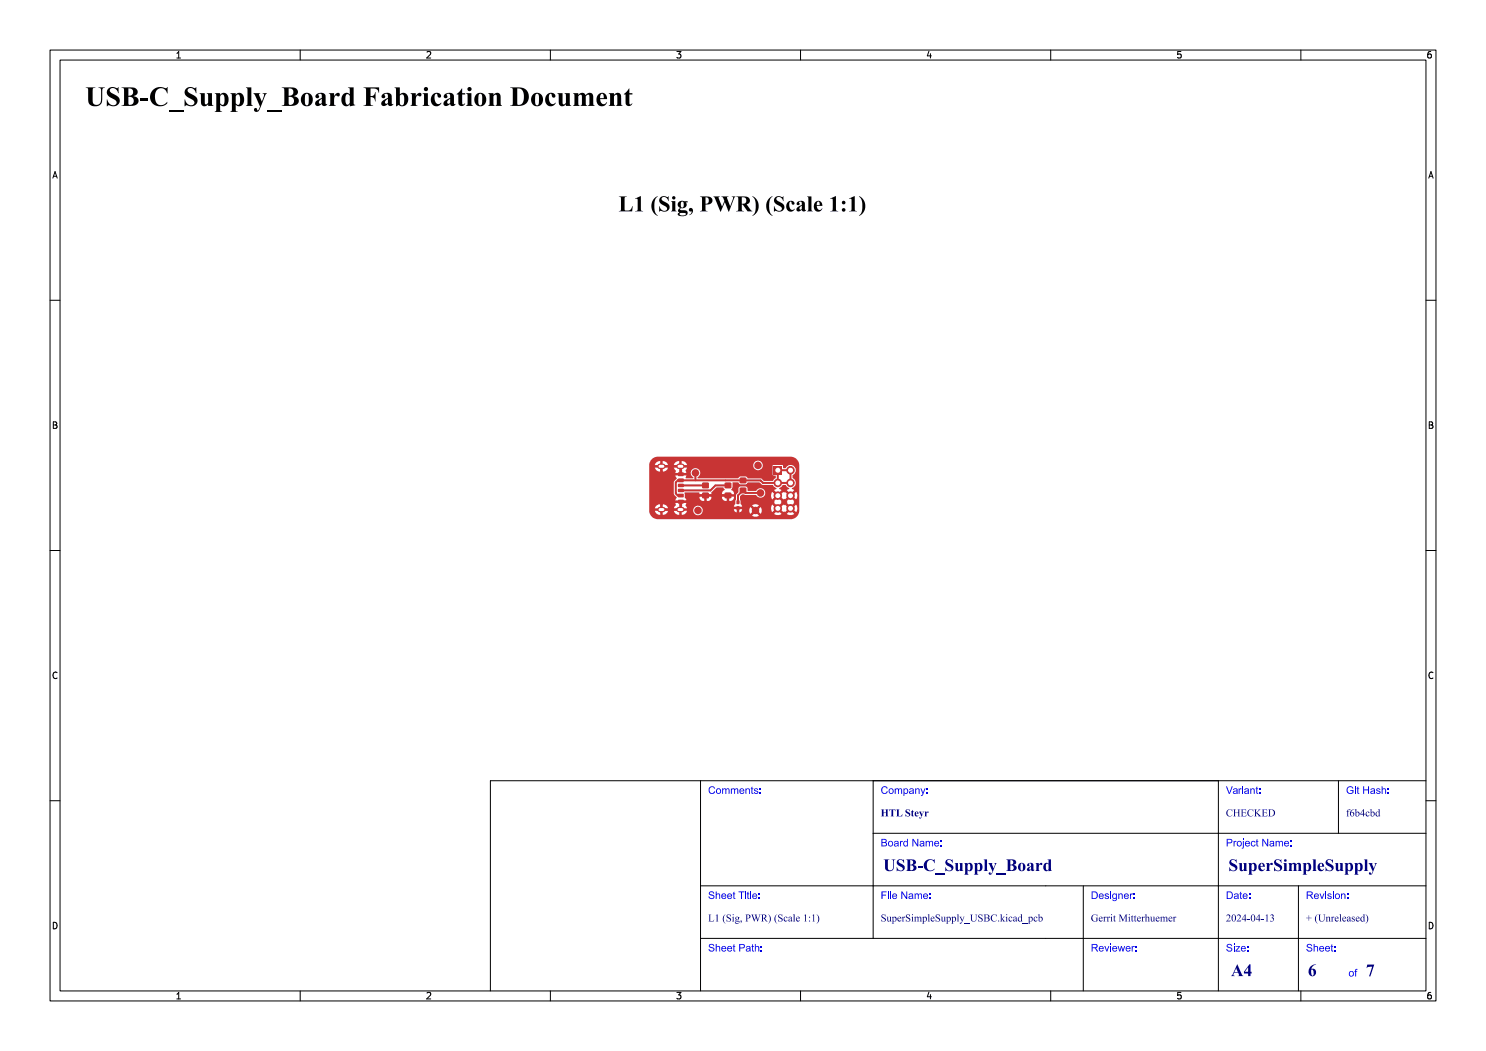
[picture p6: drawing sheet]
<svg xmlns="http://www.w3.org/2000/svg" width="297mm" height="210mm" viewBox="0 0 297 210" stroke-linecap="round" stroke-linejoin="round" font-family="sans-serif">
<defs><g id="words">
<text font-size="5.3" fill="#fff" x="17" y="21.5">USB-C_Supply_Board Fabrication Document</text>
<text font-size="4.3" fill="#fff" x="116" y="42.5">L1 (Sig, PWR) (Scale 1:1)</text>
<g font-size="3.3" fill="#fff">
<text x="176.5" y="174.3">USB-C_Supply_Board</text>
<text x="245.5" y="174.3">SuperSimpleSupply</text>
<text x="246" y="195.3">A4</text>
<text x="261.4" y="195.3">6</text>
<text x="273" y="195.3">7</text>
</g>
<g font-size="2" fill="#fff">
<text x="141.5" y="158.8">Comments:</text>
<text x="176" y="158.8">Company:</text>
<text x="245" y="158.8">Variant:</text>
<text x="269" y="158.8">Git Hash:</text>
<text x="176" y="163.3">HTL Steyr</text>
<text x="245" y="163.3">CHECKED</text>
<text x="269" y="163.3">f6b4cbd</text>
<text x="176" y="169.3">Board Name:</text>
<text x="245" y="169.3">Project Name:</text>
<text x="141.5" y="179.8">Sheet Title:</text>
<text x="176" y="179.8">File Name:</text>
<text x="218" y="179.8">Designer:</text>
<text x="245" y="179.8">Date:</text>
<text x="261" y="179.8">Revision:</text>
<text x="141.5" y="184.3">L1 (Sig, PWR) (Scale 1:1)</text>
<text x="176" y="184.3">SuperSimpleSupply_USBC.kicad_pcb</text>
<text x="218" y="184.3">Gerrit Mitterhuemer</text>
<text x="245" y="184.3">2024-04-13</text>
<text x="261" y="184.3">+ (Unreleased)</text>
<text x="141.5" y="190.3">Sheet Path:</text>
<text x="218" y="190.3">Reviewer:</text>
<text x="245" y="190.3">Size:</text>
<text x="261" y="190.3">Sheet:</text>
<text x="269.5" y="195.3">of</text>
</g>
<g font-size="1.7" fill="#fff">
<text x="35" y="11.6">1</text>
<text x="85" y="11.6">2</text>
<text x="135" y="11.6">3</text>
<text x="185" y="11.6">4</text>
<text x="235" y="11.6">5</text>
<text x="285" y="11.6">6</text>
<text x="10.5" y="35.6">A</text>
<text x="285.5" y="35.6">A</text>
<text x="10.5" y="85.6">B</text>
<text x="285.5" y="85.6">B</text>
<text x="10.5" y="135.6">C</text>
<text x="285.5" y="135.6">C</text>
<text x="10.5" y="185.6">D</text>
<text x="285.5" y="185.6">D</text>
<text x="35" y="199.7">1</text>
<text x="85" y="199.7">2</text>
<text x="135" y="199.7">3</text>
<text x="185" y="199.7">4</text>
<text x="235" y="199.7">5</text>
<text x="285" y="199.7">6</text>
</g>
</g></defs>
<g fill="#c83434">
<circle cx="151.5" cy="93" r=".75"/>
<circle cx="151" cy="102" r=".75"/>
<circle cx="158" cy="94" r=".85"/>
<circle cx="155.5" cy="96.5" r=".85"/>
<circle cx="158" cy="96.5" r=".85"/>
<circle cx="155.5" cy="99" r=".85"/>
<circle cx="158" cy="99" r=".85"/>
<circle cx="155.5" cy="101.6" r=".85"/>
<circle cx="158" cy="101.6" r=".85"/>
<circle cx="152" cy="98.5" r=".75"/>
<circle cx="139" cy="94.5" r=".75"/>
<circle cx="139.5" cy="102" r=".75"/>
</g>
<g fill="#c83434">
<path d="M154.6 93.1h1.7v1.7h-1.7z" fill-rule="evenodd"/>
<path d="M147.2 101.2h.6v.6h-.6z" fill-rule="evenodd"/>
<path d="M147.2 100h.6v.7h-.6z" fill-rule="evenodd"/>
<path d="M147.9 95.5h1.2v1h-1.2z" fill-rule="evenodd"/>
<path d="M147.9 97.5h1.2v1h-1.2z" fill-rule="evenodd"/>
<path d="M140.4 96.5h1.2v1h-1.2z" fill-rule="evenodd"/>
<path d="M140.4 98.5h1.2v1h-1.2z" fill-rule="evenodd"/>
<path d="M135.5 96.7h1.1l.1 .5-1.1 .1z" fill-rule="evenodd"/>
<path d="M135.5 98.7h1.1l.1 .6-.2 .1h-.9l-.1-.2z" fill-rule="evenodd"/>
<path d="M135.5 99.9h1.1l.1 .6-.2 .2-.9-.1-.1-.2z" fill-rule="evenodd"/>
<path d="M135.5 97.7h1.1l.1 .5-1.1 .1z" fill-rule="evenodd"/>
<path d="M135.5 95.7l1.1-.1 .1 .6-.2 .2-.9-.1-.1-.1z" fill-rule="evenodd"/>
<path d="M135.5 94.4h1.1l.1 .6-.2 .1h-.9l-.1-.2z" fill-rule="evenodd"/>
</g>
<path d="M131.9 93.2h.6M135.7 93.2h.6M131.9 101.8h.6M135.7 101.8h.6" fill="none" stroke="#c83434" stroke-width="1.1"/>
<g fill="#c83434">
<path d="M144.9 96.5h1.2v1h-1.2z" fill-rule="evenodd"/>
<path d="M144.9 98.5h1.2v1h-1.2z" fill-rule="evenodd"/>
</g>
<path d="M136.1 94.7l-.1-1.5h-3.8v8.6h3.8l.1-1.6h1.1l1.3-1.2h7M136.1 97h4.9M139 94.5v1.5M145.5 97h-2.5l-1 1h-5.9M148.5 96h.1M152 98.5h-3l-.5-.5-1 1v1.4M155.5 96.5v-2.5h2.5v2.5h-5.5l-.5-.5h-16.5l-.4 .4v2.2l.4 .4h.6M147.2 101.5h.3" fill="none" stroke="#c83434" stroke-width=".4"/>
<g fill="#c83434">
<path d="M155.6 99.5l.3-.3 .7 .6 .1-.1 .2 .1 .6-.6 .4 .3-.7 .7 .2 .1-.2 .2 .7 .6-.4 .4-.6-.7-.2 .1-.1-.1-.7 .7-.3-.4 .6-.6-.1-.2 .1-.2z" fill-rule="evenodd"/>
<path d="M155.8 97.5l.6-.6h.6l.7 .6v.2l-.5 .2 .7 .7-.4 .3-.6-.6-.2 .1-.1-.1-.7 .6-.3-.3 .6-.7-.5-.2z" fill-rule="evenodd"/>
<path d="M130.2 91.8l.6-.4 .7-.1h26.5a1.75 1.75 0 0 1 1.7 1.7v9.2a1.75 1.75 0 0 1-1.7 1.5h-26.5l-.7-.1-.7-.6 20.2 .1a1.25 1.25 0 0 0 1.4-.1l-.7-.6-.7 .6h-20.2l-.3-.5v-.9h1.9l-.1 .2 .1 .3h-.8a1.04 1.04 0 0 0 1 .8v-.8h.6v.8l.5-.1 .4-.5 .1-.2h-.8l.1-.2-.1-.3h2.8l-.1 .2 .1 .3h-.8a1.04 1.04 0 0 0 1.1 .8v-.8h.4v.8h.2l.6-.3 .3-.5h-.8l.1-.2h1.9v.2a.95 .95 0 0 0 1.2 .8 .95 .95 0 0 0 .7-1.1h6.3l.1 .3 .5 .3 .6-.1 .4-.4h1.4l.3 .8 .6-.7h.8l.6 .7 .1-.1a1.23 1.23 0 0 0-.1-1.3l-.6 .7h-.8l-.6-.7-.3 .6h-1.4v-.1h-.5v.6h-.5v-.6h-6.9l-.4-.6 8.3 .1-.1-.3h2.1l.7 .6 .7-.7a1.24 1.24 0 0 0-1.4 .1h-2.1l-.2-.4-.1-1.5 .4-.3 2.8 .1a.99 .99 0 0 0 1.5 .4 .99 .99 0 0 0 0-1.6 .99 .99 0 0 0-1.5 .4h-1.6l-.1-.7-.2-.2h-1.4l-.2 .4v.7l-.5 .5-.1 1.9-.3 .5h-6.7a.95 .95 0 0 0-1.5 .7h-1.9l-.1-.3h.8l-.1-.3a.58 .58 0 0 1 0-.8h-.9l-.1 1h-.4v-1l-.8 .1a.47 .47 0 0 1-.2 .7l-.1 .3h-1.2l-.3-.6-.7-.2v.7h-.6v-.7a1.04 1.04 0 0 0-1 .8h-1.1v-5.3h4.9v2.4l.6 .7-.3 .6h2.2l-.3-.6h2.9l.2 .4 .2 .2 1.3 .1 .4-.2 .3-.5h2.1l.2 .4 .2 .2 1.3 .1a.75 .75 0 0 0 .7-.8h-1v.8h-.5v-.8h-.9v.1h-2.1v-.1h-.9v.8h-.5v-.8h-1v.1h-2.9l-.1-.9 .1-.1h2.8l.1 .4h2.4v-.5l1-.9h1.4l.2 .5a.78 .78 0 0 0-.5 .9h2.4l-.2-.6-.4-.4 .3-.4v-.9l.1-.1h1l.5 .4h1l.5-.4h2.3l.6 .5h2l.8 .6-.1 .2-.4 .2 .6 .7-.3 .3-.7-.6a1.33 1.33 0 0 0 0 1.5l.7-.6 .3 .3-.6 .6 .1 .2-.1 .2 .6 .6-.3 .4-.7-.7a1.33 1.33 0 0 0 0 1.5l.7-.6 .3 .4-.5 .6a1.34 1.34 0 0 0 1.4 0l-.6-.6 .3-.4 .7 .6 .1-.1 .2 .1 .6-.6 .4 .4-.7 .6a1.33 1.33 0 0 0 1.6 0l-.7-.6 .4-.4 .7 .6a1.35 1.35 0 0 0-.1-1.5l-.6 .7-.4-.4 .7-.6-.2-.2 .2-.1-.7-.7 .4-.3 .6 .6a1.33 1.33 0 0 0 0-1.5l-.6 .6-.4-.3 .7-.7-.5-.3a1.18 1.18 0 0 0 .8-1 1.18 1.18 0 0 0-.7-1.2v-.5a1.09 1.09 0 0 0 .3-1.7 1.09 1.09 0 0 0-1.7 .4l-.4-.1-.2-.6-1.9 .1-.1 1.9 .6 .1 .1 .4-.7 .7h-1.7l-.6-.5h-2.6l-.5-.4h-1l-.5 .4-8.1-.1a1.2 1.2 0 0 0 .1-1.8 1 1 0 0 0-1.3 .4 1 1 0 0 0 .4 1.4l-.1 .1h-1.4l-.1-.2 .2-.4h-2.2l.3 .6-.6 .7h-4.9v-3.4h1.9l-.1 .2 .1 .3h-.8l.1 .3 .4 .4 .5 .1v-.7h.6v.7a1.04 1.04 0 0 0 1-.8h-.8l.1-.2-.1-.3h2.8l-.1 .2 .1 .3h-.8l.2 .4a.39 .39 0 0 1 .1 .7h.8v-1h.4l.1 1h.9l-.2-.5 .3-.6h-.8l.1-.2-.1-.3h14v.2a.96 .96 0 0 0 1.5 .7 .96 .96 0 0 0 0-1.6 .96 .96 0 0 0-1.5 .7h-13.2l-.3-.5-.6-.3h-.2v.8h-.4v-.8a1.04 1.04 0 0 0-1.1 .8h-1.2l-.3-.5-.6-.3h-.1v.8h-.6v-.8a1.04 1.04 0 0 0-1 .8h-1.1l.1-.6z" fill-rule="evenodd"/>
</g>
<g fill="#fff">
<circle cx="155.5" cy="94" r=".5"/>
<circle cx="158" cy="94" r=".5"/>
<circle cx="155.5" cy="96.5" r=".5"/>
<circle cx="158" cy="96.5" r=".5"/>
<circle cx="155.5" cy="99" r=".5"/>
<circle cx="158" cy="99" r=".5"/>
<circle cx="155.5" cy="101.6" r=".5"/>
<circle cx="158" cy="101.6" r=".5"/>
</g>
<path d="M131.9 93.2h.6M135.7 93.2h.6M131.9 101.8h.6M135.7 101.8h.6" fill="none" stroke="#fff" stroke-width=".6"/>
<g fill="none" stroke="#000" stroke-width=".2">
<path d="M10 10h277v190h-277zM12 12h273v186h-273zM35.3 11.6h.8M35.3 10.7l.4-.4v1.3M60 10v2M85.3 10.4l.5-.1 .3 .4-.8 .9h.8M110 10v2M135.3 10.3h.8l-.4 .5 .3 .1v.6l-.2 .1-.5-.1M160 10v2M185.7 10.2l-.4 1h.9M186 10.7v.9M210 10v2"/>
<path d="M236 10.3h-.6l-.1 .6 .2-.1 .5 .1 .1 .1-.1 .5-.2 .1-.5-.1M260 10v2M286 10.3l-.4 .1-.2 .2-.1 .7 .3 .3 .4-.1 .1-.5-.1-.1-.4-.1-.3 .2M10.6 35.6l.4-1.3 .4 1.3M10.7 35.2h.6M285.6 35.6l.4-1.3 .4 1.3M285.7 35.2h.6M10 60h2M285 60h2M10.7 84.3h.4l.2 .2-.2 .4 .2 .1 .1 .3-.2 .3h-.5zM10.7 84.9h.4M285.7 84.3h.4l.2 .2-.2 .4 .2 .1 .1 .3-.2 .3h-.5z"/>
<path d="M285.7 84.9h.4M10 110h2M285 110h2M11.4 134.4a.62 .62 0 0 0-.9 .5 .62 .62 0 0 0 .7 .7l.2-.1M286.4 134.4a.62 .62 0 0 0-.9 .5 .62 .62 0 0 0 .7 .7l.2-.1M10 160h2M285 160h2M10.7 184.3a.66 .66 0 0 1 .7 .6 .66 .66 0 0 1-.7 .7zM35.3 198.7l.4-.4v1.3M35.3 199.6h.8M60 198v2M85.3 198.4l.5-.1 .3 .4-.8 .9h.8"/>
<path d="M110 198v2M135.3 198.3h.8l-.4 .5 .3 .1v.6l-.2 .1-.5-.1M160 198v2M185.7 198.2l-.4 1h.9M186 198.7v.9M210 198v2M236 198.3h-.6l-.1 .6 .2-.1 .5 .1 .1 .1-.1 .5-.2 .1-.5-.1M260 198v2M285.7 184.3a.66 .66 0 0 1 .7 .6 .66 .66 0 0 1-.7 .7zM286 198.3l-.4 .1-.2 .2-.1 .8 .3 .2 .4-.1 .1-.5-.1-.1-.4-.1-.3 .2"/>
</g>
<path d="M261.9 193.1l.5-.3 .6-.1a1.13 1.13 0 0 0-.9 1 .73 .73 0 0 1 .9 .8 .73 .73 0 0 1-1.2 .4l-.3-.8h.5a.5 .5 0 0 0 .4 .8l.1-.1a.67 .67 0 0 0-.3-1l-.2 .3h-.5l.1-.5z" fill-rule="evenodd" fill="#00007f"/>
<g fill="#00f">
<path d="M261.3 188.7h.7l.2 .3-.1 .1a.32 .32 0 0 0-.4-.4 .32 .32 0 0 0-.2 .5h.2a.5 .5 0 0 1 .6 .6 .5 .5 0 0 1-.8 .3l-.4-.3v-.2h.2a.39 .39 0 0 0 .4 .4 .39 .39 0 0 0 .4-.4l-.8-.3-.1-.3z" fill-rule="evenodd"/>
<path d="M262.6 188.6h.1v.6l.4-.2 .3 .2v.9h-.1v-.7a.27 .27 0 0 0-.4-.2 .27 .27 0 0 0-.2 .3v.6h-.1z" fill-rule="evenodd"/>
<path d="M263.8 189.2l.1-.1a.51 .51 0 0 1 .5 0 .51 .51 0 0 1 .3 .5h-.9l.3 .4 .6-.2a.52 .52 0 0 1-.7 .3 .52 .52 0 0 1-.3-.6h.8l-.3-.3-.3 .3h-.2z" fill-rule="evenodd"/>
<path d="M265 189.2v-.1a.51 .51 0 0 1 .6 0 .51 .51 0 0 1 .2 .5h-.8l.3 .4 .5-.2a.52 .52 0 0 1-.6 .3 .52 .52 0 0 1-.4-.6h.8l-.3-.3-.3 .3h-.2z" fill-rule="evenodd"/>
<path d="M266.1 188.8l.2-.1v.3h.2v.2h-.2v.6l.2 .3a.27 .27 0 0 1-.3 0 .27 .27 0 0 1-.1-.3v-.6h-.2z" fill-rule="evenodd"/>
<path d="M266.7 189h.2v.2h-.2z" fill-rule="evenodd"/>
<path d="M266.7 189.9h.2v.2h-.2z" fill-rule="evenodd"/>
<path d="M269.8 194.1a.54 .54 0 0 1 .8 .2 .54 .54 0 0 1-.3 .7 .54 .54 0 0 1-.7-.4h.2a.37 .37 0 0 0 .5 .4 .37 .37 0 0 0 .1-.7l-.4-.1-.2 .4h-.2z" fill-rule="evenodd"/>
<path d="M270.9 193.7l.4-.1v.2l-.2 .1 .2 .3h-.3v.9h-.1v-.9h-.2z" fill-rule="evenodd"/>
</g>
<path d="M273.3 192.7h1.4l-.8 2.4h-.3l.7-1.9h-.9l-.3 .2z" fill-rule="evenodd" fill="#00007f"/>
<g fill="#00f">
<path d="M245.3 188.7h.7l.2 .3-.1 .1a.32 .32 0 0 0-.4-.4 .32 .32 0 0 0-.2 .5h.2a.5 .5 0 0 1 .6 .6 .5 .5 0 0 1-.8 .3l-.4-.3v-.2h.2a.39 .39 0 0 0 .4 .4 .39 .39 0 0 0 .4-.4l-.8-.3-.1-.3z" fill-rule="evenodd"/>
<path d="M246.6 188.6h.1v.2h-.1z" fill-rule="evenodd"/>
<path d="M246.6 189h.1v1.1h-.1z" fill-rule="evenodd"/>
<path d="M247 189h.8l-.7 1h.8v.1h-1l.7-.9h-.6z" fill-rule="evenodd"/>
<path d="M248.1 189.2l.1-.1a.51 .51 0 0 1 .6 0 .51 .51 0 0 1 .2 .5h-.8l.2 .4 .6-.2a.52 .52 0 0 1-.7 .3 .52 .52 0 0 1-.3-.6h.8l-.3-.3-.3 .3h-.2z" fill-rule="evenodd"/>
<path d="M249.3 189h.2v.2h-.2z" fill-rule="evenodd"/>
<path d="M249.3 189.9h.2v.2h-.2z" fill-rule="evenodd"/>
</g>
<g fill="#00007f">
<path d="M247.3 192.7l1 2.1 .2 .2h-1.1l.3-.1-.2-.5h-.9l-.1 .5 .3 .1h-.8l.6-.7h.8l-.3-.8-.4 .8h-.1z" fill-rule="evenodd"/>
<path d="M249.7 192.7h.2v1.5h.2v.3h-.2v.5h-.4v-.5h-.9v-.3h.9v-.9l-.7 .9h-.2z" fill-rule="evenodd"/>
</g>
<path d="M285 177h-41.5v21M243.5 187.5h41.5M259.5 187.5v10.5" fill="none" stroke="#000" stroke-width=".2"/>
<g fill="#00f">
<path d="M261.2 178.1h.6a.42 .42 0 0 1 .6 .4 .42 .42 0 0 1-.4 .4l.5 .7h-.2a.74 .74 0 0 0-.9-.6v.6h-.2v-.8l.9-.1a.25 .25 0 0 0 0-.3 .25 .25 0 0 0-.2-.1h-.5v.5h-.2z" fill-rule="evenodd"/>
<path d="M262.7 178.7a.51 .51 0 0 1 .7-.1 .51 .51 0 0 1 .2 .5h-.8l.2 .4 .6-.2a.52 .52 0 0 1-.7 .3 .52 .52 0 0 1-.3-.6h.8l-.3-.3-.3 .3h-.2z" fill-rule="evenodd"/>
<path d="M263.7 178.5h.2l.3 .9 .3-.9h.2l-.4 1.1h-.2z" fill-rule="evenodd"/>
<path d="M264.9 178.1h.2v.2h-.2z" fill-rule="evenodd"/>
<path d="M264.9 178.5h.2v1.1h-.2z" fill-rule="evenodd"/>
<path d="M265.4 178.6h.5l.2 .2h-.1a.21 .21 0 0 0-.3-.2 .21 .21 0 0 0-.1 .3 .43 .43 0 0 1 .4 .1 .43 .43 0 0 1 .2 .4l-.3 .2h-.4l-.2-.3h.2a.24 .24 0 0 0 .2 .3 .24 .24 0 0 0 .2-.4 .43 .43 0 0 1-.6-.5z" fill-rule="evenodd"/>
<path d="M266.4 178.1h.2v.2h-.2z" fill-rule="evenodd"/>
<path d="M266.4 178.5h.2v1.1h-.2z" fill-rule="evenodd"/>
<path d="M267 178.6a.55 .55 0 0 1 .8 .2 .55 .55 0 0 1-.3 .8 .55 .55 0 0 1-.7-.5h.2a.37 .37 0 0 0 .5 .4 .37 .37 0 0 0 .1-.7l-.4-.1-.2 .4h-.2z" fill-rule="evenodd"/>
<path d="M268 178.5h.2v.2l.3-.2a.35 .35 0 0 1 .4 .5v.6h-.2v-.6a.27 .27 0 0 0-.3-.3 .27 .27 0 0 0-.2 .3v.6h-.2z" fill-rule="evenodd"/>
<path d="M269.2 178.5h.3v.2h-.3z" fill-rule="evenodd"/>
<path d="M269.2 179.4h.3v.2h-.3z" fill-rule="evenodd"/>
</g>
<g fill="#00007f">
<path d="M261.1 183.4h.5v-.5v.5l.6 .1h-.6v.5v-.5z" fill-rule="evenodd"/>
<path d="M263.1 182.8l.3-.1a1.42 1.42 0 0 0 0 1.9l-.5-.6a1.12 1.12 0 0 1 .2-1.2z" fill-rule="evenodd"/>
<path d="M263.4 182.7h.6l-.2 .2v.7a.41 .41 0 0 0 .5 .5 .41 .41 0 0 0 .3-.6v-.7l-.2-.1h.5l-.2 .2v.7a.55 .55 0 0 1-.5 .6 .55 .55 0 0 1-.6-.7v-.7z" fill-rule="evenodd"/>
<path d="M264.9 183.3l.4-.1v.2a.29 .29 0 0 1 .3-.2 .29 .29 0 0 1 .2 .3v.5l.2 .1h-.5l.2-.2-.1-.5-.1-.1-.2 .1v.6l.1 .1h-.4l.1-.1v-.6z" fill-rule="evenodd"/>
<path d="M266 183.3l.3-.1v.2l.2-.2h.2l-.4 .3v.5l.2 .1h-.5l.2-.1v-.4l-.1-.3z" fill-rule="evenodd"/>
<path d="M266.9 183.3l.4-.1 .2 .2 .1 .1h-.7l.2 .4 .3 .1 .1-.2a.41 .41 0 0 1-.5 .3 .41 .41 0 0 1-.2-.6h.5l-.2-.3-.3 .3z" fill-rule="evenodd"/>
<path d="M267.7 182.8l.3-.1v1.3l.2 .1h-.5l.1-.1v-1.1z" fill-rule="evenodd"/>
<path d="M268.4 183.3l.4-.1 .2 .2 .1 .1h-.7l.2 .4 .3 .1 .1-.2a.41 .41 0 0 1-.5 .3 .41 .41 0 0 1-.2-.6h.6l-.2-.3-.4 .3z" fill-rule="evenodd"/>
<path d="M269.3 183.2l.6 .1v.7l.2-.1-.2 .2-.7-.1v-.1l.3 .1 .2-.1v-.3l-.5 .3 .5-.4-.1-.3-.3 .3z" fill-rule="evenodd"/>
<path d="M270.2 183.2h.5v.3l-.1-.2h-.3l.1 .2a.34 .34 0 0 1 .4 .5 .34 .34 0 0 1-.6 .1v-.3l.2 .3 .3-.1-.5-.5z" fill-rule="evenodd"/>
<path d="M271.1 183.3l.4-.1 .2 .2 .1 .1h-.7l.2 .4 .3 .1 .1-.2a.41 .41 0 0 1-.5 .3 .41 .41 0 0 1-.2-.6h.5l-.2-.3-.3 .3z" fill-rule="evenodd"/>
<path d="M272.4 182.8l.3-.1v1.3h.2l-.6 .2-.4-.2v-.4h.2l.2 .4h.2l-.1-.7h-.2l-.1 .3h-.2v-.1a.41 .41 0 0 1 .6-.3v-.4z" fill-rule="evenodd"/>
<path d="M272.9 182.7a1.08 1.08 0 0 1 0 1.9 1.42 1.42 0 0 0 0-1.9z" fill-rule="evenodd"/>
</g>
<path d="M259.5 177v10.5" fill="none" stroke="#000" stroke-width=".2"/>
<g fill="#00f">
<path d="M245.2 178.1h.5a.75 .75 0 0 1 .7 .8 .75 .75 0 0 1-.7 .7h-.5v-.1h.5a.58 .58 0 0 0 .5-.6 .58 .58 0 0 0-.5-.6h-.3v1.2h-.2z" fill-rule="evenodd"/>
<path d="M246.7 178.7l.2-.1a.47 .47 0 0 1 .6 0 .47 .47 0 0 1 0 .6l.1 .4-.2-.1-.5 .1-.3-.1v-.2l.6 .2 .2-.4-.8 .2a.57 .57 0 0 1 .8-.4l-.2-.2-.6 .1z" fill-rule="evenodd"/>
<path d="M247.9 178.3l.2-.1v.3h.1v.2h-.1v.6l.2 .3a.27 .27 0 0 1-.3 0 .27 .27 0 0 1-.1-.3v-.6h-.2z" fill-rule="evenodd"/>
<path d="M248.5 178.7a.51 .51 0 0 1 .6-.1 .51 .51 0 0 1 .3 .5h-.9l.3 .4 .6-.2a.52 .52 0 0 1-.7 .3 .52 .52 0 0 1-.3-.6h.8l-.3-.3-.3 .3h-.2z" fill-rule="evenodd"/>
<path d="M249.6 178.5h.2v.2h-.2z" fill-rule="evenodd"/>
<path d="M249.6 179.4h.2v.2h-.2z" fill-rule="evenodd"/>
</g>
<path d="M285 166.5h-41.5v10.5" fill="none" stroke="#000" stroke-width=".2"/>
<g fill="#00f">
<path d="M245.2 167.6h.5a.46 .46 0 0 1 .6 .5 .46 .46 0 0 1-.5 .4h-.4v.6h-.2v-.8h.7l.2-.2-.2-.3h-.5v.5h-.2z" fill-rule="evenodd"/>
<path d="M246.5 168h.2v.2l.4-.2v.2a.24 .24 0 0 0-.3 .1 .24 .24 0 0 0-.1 .3v.5h-.2z" fill-rule="evenodd"/>
<path d="M247.3 168.1a.54 .54 0 0 1 .9 .2 .54 .54 0 0 1-.3 .7 .54 .54 0 0 1-.7-.4h.2a.37 .37 0 0 0 .5 .4 .37 .37 0 0 0 .1-.7l-.4-.1-.2 .4h-.2z" fill-rule="evenodd"/>
<path d="M248.4 167.6h.2v.2h-.2z" fill-rule="evenodd"/>
<path d="M248.4 168h.2v1.2a.3 .3 0 0 1-.1 .3 .3 .3 0 0 1-.3 0l.2-.2z" fill-rule="evenodd"/>
<path d="M249 168.2v-.1a.51 .51 0 0 1 .6 0 .51 .51 0 0 1 .2 .5h-.8l.3 .4 .5-.2a.52 .52 0 0 1-.6 .3 .52 .52 0 0 1-.4-.6h.8l-.3-.3-.3 .3h-.2z" fill-rule="evenodd"/>
<path d="M250.2 168.1h.5l.2 .3h-.2a.34 .34 0 0 0-.5-.1 .34 .34 0 0 0 0 .5l.3 .2 .3-.3 .1 .1a.53 .53 0 0 1-.8 .2 .53 .53 0 0 1 0-.8z" fill-rule="evenodd"/>
<path d="M251.1 167.8l.2-.1v.3h.2v.2h-.2v.6l.2 .3a.27 .27 0 0 1-.3 0 .27 .27 0 0 1-.1-.3v-.6h-.1z" fill-rule="evenodd"/>
<path d="M252.3 167.6h.2l.8 1.2v-1.2h.2v1.5h-.2l-.8-1.2v1.2h-.2z" fill-rule="evenodd"/>
<path d="M253.9 168.1h.1a.47 .47 0 0 1 .6 0 .47 .47 0 0 1 .1 .6v.4l-.2-.1-.5 .1-.3-.1v-.2l.6 .2 .2-.4-.8 .2a.57 .57 0 0 1 .8-.4l-.2-.2-.6 .1z" fill-rule="evenodd"/>
<path d="M254.9 168h.2v.2l.4-.2 .2 .2 .3-.2 .3 .1 .1 1h-.2v-.9a.26 .26 0 0 0-.3 0 .26 .26 0 0 0-.1 .3v.6h-.2v-.8l-.3-.1-.2 .9h-.2z" fill-rule="evenodd"/>
<path d="M256.8 168.2v-.1a.51 .51 0 0 1 .6 0 .51 .51 0 0 1 .2 .5h-.8l.3 .4 .5-.2a.52 .52 0 0 1-.6 .3 .52 .52 0 0 1-.4-.6h.8l-.3-.3-.3 .3h-.2z" fill-rule="evenodd"/>
<path d="M257.9 168h.2v.2h-.2z" fill-rule="evenodd"/>
<path d="M257.9 168.9h.2v.2h-.2z" fill-rule="evenodd"/>
</g>
<g fill="#00007f">
<path d="M245.2 182.8a.42 .42 0 0 1 .6 .1 .42 .42 0 0 1-.1 .6l-.4 .5 .7-.1-.1 .2h-.8a.87 .87 0 0 0 .5-1.1l-.2-.1-.3 .2z" fill-rule="evenodd"/>
<path d="M246.3 182.8l.2-.1a.7 .7 0 0 1 .5 .7 .7 .7 0 0 1-.6 .7l-.3-.5 .2-.1a.36 .36 0 0 0 0 .4 .36 .36 0 0 0 .4 .1l.1-.8-.2-.4a.42 .42 0 0 0-.3 .7l-.2-.1z" fill-rule="evenodd"/>
<path d="M247.3 182.8a.42 .42 0 0 1 .6 .1 .42 .42 0 0 1-.1 .6l-.4 .5 .7-.1-.1 .2h-.8a.87 .87 0 0 0 .5-1.1l-.2-.1-.3 .2z" fill-rule="evenodd"/>
<path d="M248.8 182.7h.2v.9h.1v.2h-.1v.3h-.2v-.3h-.6v-.2h.6v-.7l-.6 .7z" fill-rule="evenodd"/>
<path d="M249.3 183.6h.5v.1h-.5z" fill-rule="evenodd"/>
<path d="M250.2 182.8l.1-.1a.7 .7 0 0 1 .6 .7 .7 .7 0 0 1-.6 .7l-.3-.5 .2-.1a.36 .36 0 0 0 0 .4 .36 .36 0 0 0 .3 .1l.2-.6-.2-.6a.34 .34 0 0 0-.3 .5v.2h-.2z" fill-rule="evenodd"/>
<path d="M251.6 182.7h.1v.9h.2v.2h-.2v.3h-.1v-.3h-.6v-.2h.6v-.7l-.6 .7z" fill-rule="evenodd"/>
<path d="M252.1 183.6h.5v.1h-.5z" fill-rule="evenodd"/>
<path d="M253 182.9l.3-.2v1.3l.2 .1h-.5l.2-.1v-1z" fill-rule="evenodd"/>
<path d="M254 182.8h.4a.31 .31 0 0 1 0 .5 .44 .44 0 0 1 .1 .7 .44 .44 0 0 1-.6 0 .34 .34 0 0 0 .6-.1 .34 .34 0 0 0-.4-.5 .28 .28 0 0 0 .3-.2 .28 .28 0 0 0-.1-.3 .28 .28 0 0 0-.4 .1z" fill-rule="evenodd"/>
</g>
<g fill="#00f">
<path d="M218.2 188.6h.6a.42 .42 0 0 1 .6 .4 .42 .42 0 0 1-.4 .4l.5 .7h-.2l-.4-.6h-.3h-.2v.6h-.2v-.8l.9-.1a.25 .25 0 0 0 0-.3 .25 .25 0 0 0-.2-.1h-.5v.5h-.2z" fill-rule="evenodd"/>
<path d="M219.7 189.2l.1-.1a.51 .51 0 0 1 .6 0 .51 .51 0 0 1 .2 .5h-.8l.2 .4 .6-.2a.52 .52 0 0 1-.7 .3 .52 .52 0 0 1-.3-.6h.8l-.3-.3-.3 .3h-.2z" fill-rule="evenodd"/>
<path d="M220.7 189h.2l.3 .9 .3-.9h.2l-.4 1.1h-.2z" fill-rule="evenodd"/>
<path d="M221.9 188.6h.2v.2h-.2z" fill-rule="evenodd"/>
<path d="M221.9 189h.2v1.1h-.2z" fill-rule="evenodd"/>
<path d="M222.4 189.2l.1-.1a.51 .51 0 0 1 .6 0 .51 .51 0 0 1 .2 .5h-.8l.2 .4 .6-.2a.52 .52 0 0 1-.7 .3 .52 .52 0 0 1-.3-.6h.8l-.3-.3-.3 .3h-.2z" fill-rule="evenodd"/>
<path d="M223.4 189h.2l.2 .9 .2-.9h.2l.2 .9 .3-.9h.2l-.4 1.1h-.2l-.2-.8-.2 .8h-.2z" fill-rule="evenodd"/>
<path d="M225.1 189.2l.1-.1a.51 .51 0 0 1 .6 0 .51 .51 0 0 1 .2 .5h-.8l.2 .4 .6-.2a.52 .52 0 0 1-.7 .3 .52 .52 0 0 1-.3-.6h.8l-.3-.3-.3 .3h-.2z" fill-rule="evenodd"/>
<path d="M226.2 189h.2v.2l.3-.2v.2a.24 .24 0 0 0-.3 .1 .24 .24 0 0 0 0 .3v.5h-.2z" fill-rule="evenodd"/>
<path d="M226.9 189h.3v.2h-.3z" fill-rule="evenodd"/>
<path d="M226.9 189.9h.3v.2h-.3z" fill-rule="evenodd"/>
</g>
<path d="M209 187.5h34.5M216.5 187.5v10.5" fill="none" stroke="#000" stroke-width=".2"/>
<g fill="#00f">
<path d="M218.2 178.1h.5a.75 .75 0 0 1 .7 .8 .75 .75 0 0 1-.7 .7h-.5v-.1h.5a.58 .58 0 0 0 .5-.6 .58 .58 0 0 0-.5-.6h-.3v1.2h-.2z" fill-rule="evenodd"/>
<path d="M219.7 178.7a.51 .51 0 0 1 .7-.1 .51 .51 0 0 1 .2 .5h-.8l.2 .4 .6-.2a.52 .52 0 0 1-.7 .3 .52 .52 0 0 1-.3-.6h.8l-.3-.3-.3 .3h-.2z" fill-rule="evenodd"/>
<path d="M220.9 178.6h.5l.2 .2h-.2a.21 .21 0 0 0-.2-.2 .21 .21 0 0 0-.1 .3 .43 .43 0 0 1 .4 .1 .43 .43 0 0 1 .1 .4l-.2 .2h-.4l-.2-.3h.1a.24 .24 0 0 0 .3 .3 .24 .24 0 0 0 .2-.4 .43 .43 0 0 1-.6-.5z" fill-rule="evenodd"/>
<path d="M221.9 178.1h.2v.2h-.2z" fill-rule="evenodd"/>
<path d="M221.9 178.5h.2v1.1h-.2z" fill-rule="evenodd"/>
<path d="M222.4 178.6l.3-.1 .4 .2v-.2h.1v1a.48 .48 0 0 1-.3 .6 .48 .48 0 0 1-.6-.4l.5 .2 .2-.1v-.2a.47 .47 0 0 1-.5-.1 .47 .47 0 0 1-.2-.4h.2a.34 .34 0 0 0 .4 .4 .34 .34 0 0 0 .1-.6 .3 .3 0 0 0-.3-.2 .3 .3 0 0 0-.2 .4h-.2z" fill-rule="evenodd"/>
<path d="M223.5 178.5h.2v.2l.3-.2 .3 .1 .1 1h-.2v-.6a.27 .27 0 0 0-.3-.3 .27 .27 0 0 0-.2 .3v.6h-.2z" fill-rule="evenodd"/>
<path d="M224.8 178.7a.51 .51 0 0 1 .6-.1 .51 .51 0 0 1 .2 .5h-.8l.3 .4 .5-.2a.52 .52 0 0 1-.6 .3 .52 .52 0 0 1-.4-.6h.8l-.3-.3-.3 .3h-.2z" fill-rule="evenodd"/>
<path d="M225.8 178.5h.2v.2l.4-.2v.2a.25 .25 0 0 0-.3 .1 .25 .25 0 0 0-.1 .3v.5h-.2z" fill-rule="evenodd"/>
<path d="M226.6 178.5h.2v.2h-.2z" fill-rule="evenodd"/>
<path d="M226.6 179.4h.2v.2h-.2z" fill-rule="evenodd"/>
</g>
<path d="M209 177h34.5M216.5 177v10.5" fill="none" stroke="#000" stroke-width=".2"/>
<g fill="#00007f">
<path d="M218.3 182.9l.4-.2h.6v.4a.57 .57 0 0 0-.8-.2 .57 .57 0 0 0-.1 .9l.3 .3 .4-.1v-.5l-.1-.1h.5l-.2 .1v.5a.76 .76 0 0 1-1 0 .76 .76 0 0 1 0-1.1z" fill-rule="evenodd"/>
<path d="M219.7 183.3l.4-.1 .3 .2v.1h-.6l.1 .4 .3 .1 .2-.2a.41 .41 0 0 1-.6 .3 .41 .41 0 0 1-.2-.6h.6l-.2-.3-.4 .3z" fill-rule="evenodd"/>
<path d="M220.5 183.3l.3-.1v.2l.2-.2h.2l-.4 .3v.5l.2 .1h-.5l.1-.1v-.6z" fill-rule="evenodd"/>
<path d="M221.2 183.3l.3-.1v.2l.2-.2h.2l-.4 .3v.5l.2 .1h-.5l.1-.1v-.4v-.3z" fill-rule="evenodd"/>
<path d="M221.9 183.3l.3-.1 .1 .8 .1 .1h-.5l.2-.1v-.4v-.3z" fill-rule="evenodd"/>
<path d="M222.7 182.9l.1 .3h.2h-.2v.7h.2l-.2 .2-.2-.1v-.8h-.1z" fill-rule="evenodd"/>
<path d="M223.6 182.7h.4l.5 1.1 .5-1.1h.4l-.2 .3v1l.2 .1h-.6l.2-.1v-1l-.6 1.1-.5-1.1v1l.2 .1h-.5l.2-.2v-1z" fill-rule="evenodd"/>
<path d="M225.5 183.3l.3-.1v.8l.1 .1h-.4l.1-.1v-.4v-.3z" fill-rule="evenodd"/>
<path d="M226.3 182.9v.3h.3h-.3v.7h.3l-.3 .2-.1-.1v-.8h-.2z" fill-rule="evenodd"/>
<path d="M226.9 182.9v.3h.2h-.2v.7h.3l-.3 .2-.1-.1v-.8h-.2z" fill-rule="evenodd"/>
<path d="M227.4 183.3l.4-.1 .2 .2v.1h-.6l.1 .4 .3 .1 .2-.2a.41 .41 0 0 1-.6 .3 .41 .41 0 0 1-.1-.6h.5l-.2-.3-.3 .3z" fill-rule="evenodd"/>
<path d="M228.1 183.3l.3-.1v.2l.2-.2h.2l-.4 .3v.5l.2 .1h-.5l.2-.1v-.4v-.3z" fill-rule="evenodd"/>
<path d="M228.8 182.8l.3-.1v.7l.3-.2h.2l.1 .8 .1 .1h-.4l.1-.2v-.5l-.1-.1-.3 .1v.6l.2 .1h-.5l.2-.1v-.9z" fill-rule="evenodd"/>
<path d="M229.8 183.2h.4v.7l.1 .1 .3-.1v-.6l-.2-.1h.3v.8h.2l-.3 .2v-.2l-.3 .1h-.2l-.1-.8z" fill-rule="evenodd"/>
<path d="M231.1 183.3l.4-.1 .2 .2 .1 .1h-.7l.2 .4 .3 .1 .1-.2a.41 .41 0 0 1-.5 .3 .41 .41 0 0 1-.2-.6h.6l-.3-.3-.3 .3z" fill-rule="evenodd"/>
<path d="M231.8 183.3l.4-.1v.2l.3-.2 .2 .2a.3 .3 0 0 1 .4-.2 .3 .3 0 0 1 .2 .3v.5l.2 .1h-.5l.1-.1v-.5l-.1-.2-.3 .1 .1 .6 .1 .1h-.5l.2-.1v-.5l-.2-.2-.2 .1v.6l.1 .1h-.4l.1-.1v-.4z" fill-rule="evenodd"/>
<path d="M233.7 183.3l.3-.1 .3 .2v.1h-.6l.1 .4 .3 .1 .2-.2a.41 .41 0 0 1-.6 .3 .41 .41 0 0 1-.1-.6h.5l-.2-.3-.3 .3z" fill-rule="evenodd"/>
<path d="M234.4 183.3l.3-.1v.2l.2-.2h.2l-.4 .3v.5l.2 .1h-.5l.2-.1v-.4z" fill-rule="evenodd"/>
<circle cx="222.2" cy="182.8" r=".1"/>
<circle cx="225.7" cy="182.8" r=".1"/>
</g>
<path d="M209 177h-34.5v10.5h34.5" fill="none" stroke="#000" stroke-width=".2"/>
<g fill="#00007f">
<path d="M176.3 182.8l.7-.1-.1 .5a.29 .29 0 0 0-.2-.4 .29 .29 0 0 0-.3 .4h.1a.49 .49 0 0 1 .5 .3 .49 .49 0 0 1-.1 .6l-.7 .1v-.5a.33 .33 0 0 0 .3 .4 .33 .33 0 0 0 .3-.4l-.1-.1a.51 .51 0 0 1-.5-.2 .51 .51 0 0 1 .1-.6z" fill-rule="evenodd"/>
<path d="M177.2 183.2h.3v.7l.2 .1 .2-.1v-.6l-.2-.1h.4v.8h.1l-.3 .2v-.2l-.5 .1-.1-.8z" fill-rule="evenodd"/>
<path d="M178.2 183.3l.4-.1v.2a.39 .39 0 0 1 .5-.1 .39 .39 0 0 1 .1 .5l-.3 .3h-.3v.4l.1 .1h-.5l.2-.1v-1.1h.2v.6a.33 .33 0 0 0 .4-.3 .33 .33 0 0 0-.4-.3h-.2z" fill-rule="evenodd"/>
<path d="M179.5 183.3l.4-.1 .2 .2 .1 .1h-.7l.2 .4 .3 .1 .1-.2a.41 .41 0 0 1-.5 .3 .41 .41 0 0 1-.2-.6h.5l-.2-.3-.3 .3z" fill-rule="evenodd"/>
<path d="M180.2 183.3l.4-.1v.2l.1-.2h.2l-.3 .3v.5l.1 .1h-.5l.2-.1v-.6z" fill-rule="evenodd"/>
<path d="M181.2 182.8l.7-.1-.1 .5a.29 .29 0 0 0-.2-.4 .29 .29 0 0 0-.3 .4h.1a.49 .49 0 0 1 .5 .3 .49 .49 0 0 1-.1 .6l-.7 .1v-.5a.33 .33 0 0 0 .3 .4 .33 .33 0 0 0 .3-.4l-.1-.1a.51 .51 0 0 1-.5-.2 .51 .51 0 0 1 .1-.6z" fill-rule="evenodd"/>
<path d="M182.1 183.3l.4-.1v.8l.1 .1h-.4l.1-.1v-.4v-.3z" fill-rule="evenodd"/>
<path d="M182.7 183.3l.3-.1v.2l.4-.2 .2 .2a.3 .3 0 0 1 .3-.2 .3 .3 0 0 1 .2 .3v.5l.2 .1h-.5l.2-.1v-.5a.2 .2 0 0 0-.2-.2 .2 .2 0 0 0-.2 .2v.5l.1 .1h-.4l.1-.1v-.5l-.2-.2-.2 .1v.6l.2 .1h-.5l.1-.1v-.4z" fill-rule="evenodd"/>
<path d="M184.3 183.3l.3-.1v.2a.39 .39 0 0 1 .6-.1 .39 .39 0 0 1 0 .5l-.2 .3h-.4v.4l.2 .1h-.5l.1-.1v-1.1h.2l.1 .6a.33 .33 0 0 0 .4-.3 .33 .33 0 0 0-.4-.3h-.3z" fill-rule="evenodd"/>
<path d="M185.4 182.8l.3-.1v1.3l.2 .1h-.5l.2-.1v-.9l-.1-.3z" fill-rule="evenodd"/>
<path d="M186.1 183.3l.4-.1 .3 .2v.1h-.7l.2 .4 .3 .1 .2-.2a.41 .41 0 0 1-.6 .3 .41 .41 0 0 1-.2-.6h.6l-.2-.3-.4 .3z" fill-rule="evenodd"/>
<path d="M187.1 182.8l.7-.1v.5a.29 .29 0 0 0-.3-.4 .29 .29 0 0 0-.3 .4h.1a.49 .49 0 0 1 .6 .3 .49 .49 0 0 1-.2 .6l-.7 .1v-.5a.33 .33 0 0 0 .3 .4 .33 .33 0 0 0 .3-.4v-.1a.51 .51 0 0 1-.5-.2 .51 .51 0 0 1 0-.6z" fill-rule="evenodd"/>
<path d="M188 183.2h.4v.7l.1 .1 .2-.1v-.6l-.1-.1h.3v.8h.2l-.4 .2v-.2l-.2 .1h-.2l-.1-.8z" fill-rule="evenodd"/>
<path d="M189.1 183.3l.3-.1v.2a.39 .39 0 0 1 .6-.1 .39 .39 0 0 1 0 .5l-.2 .3h-.4v.4l.2 .1h-.5l.1-.1v-1.1h.2v.6a.33 .33 0 0 0 .5-.3 .33 .33 0 0 0-.4-.3h-.3z" fill-rule="evenodd"/>
<path d="M190.1 183.3l.3-.1v.2a.39 .39 0 0 1 .6-.1 .39 .39 0 0 1 .1 .5l-.3 .3h-.4l.1 .4 .1 .1h-.5l.2-.1v-1.1h.1l.1 .6a.33 .33 0 0 0 .4-.3 .33 .33 0 0 0-.4-.3h-.2z" fill-rule="evenodd"/>
<path d="M191.2 182.8l.4-.1v1.3l.1 .1h-.4l.1-.1v-.9z" fill-rule="evenodd"/>
<path d="M191.8 183.2h.4l-.1 .1 .3 .6 .2-.6-.1-.1h.3l-.6 1.2-.2 .2-.2-.2h.3l.2-.3z" fill-rule="evenodd"/>
<path d="M192.8 184.5l1.1 .1z" fill-rule="evenodd"/>
<path d="M193.9 182.7h.6l-.2 .2v.7a.41 .41 0 0 0 .4 .5 .41 .41 0 0 0 .4-.6l-.1-.7-.1-.1h.4l-.1 .2-.1 .7a.55 .55 0 0 1-.5 .6 .55 .55 0 0 1-.5-.7l-.1-.7z" fill-rule="evenodd"/>
<path d="M195.6 182.8l.7-.1v.5a.29 .29 0 0 0-.3-.4 .29 .29 0 0 0-.2 .4 .49 .49 0 0 1 .6 .3 .49 .49 0 0 1-.2 .6l-.7 .1v-.5a.33 .33 0 0 0 .4 .4 .33 .33 0 0 0 .2-.4v-.1a.51 .51 0 0 1-.5-.2 .51 .51 0 0 1 0-.6z" fill-rule="evenodd"/>
<path d="M196.6 182.7h.6a.38 .38 0 0 1 .5 .2 .38 .38 0 0 1-.2 .5 .39 .39 0 0 1 .3 .5 .39 .39 0 0 1-.6 .2h-.6l.2-.1v-.5h.2v.5a.37 .37 0 0 0 .5 0 .37 .37 0 0 0 0-.5 .37 .37 0 0 0-.5 0h-.2l-.1-.7h.3v.6a.35 .35 0 0 0 .4-.1 .35 .35 0 0 0 0-.4 .35 .35 0 0 0-.4-.1z" fill-rule="evenodd"/>
<path d="M198.3 182.9l.9-.2v.5a.53 .53 0 0 0-.7-.4 .53 .53 0 0 0-.2 .8l.1 .3 .3 .2 .3-.1 .2-.2a.57 .57 0 0 1-.8 .3 .75 .75 0 0 1-.1-1.2z" fill-rule="evenodd"/>
<path d="M199.9 182.8l.3-.1v.9l.3-.3v-.1h.4l-.5 .3 .5 .6h-.4l-.3-.5v.4l.2 .1h-.5l.1-.2v-1z" fill-rule="evenodd"/>
<path d="M201 183.3l.3-.1v.8l.1 .1h-.4l.1-.1v-.4z" fill-rule="evenodd"/>
<path d="M201.7 183.3l.4-.1 .2 .1-.1 .2a.28 .28 0 0 0-.4-.3 .28 .28 0 0 0-.1 .5l.3 .3 .3-.2a.43 .43 0 0 1-.6 .3 .43 .43 0 0 1-.1-.7z" fill-rule="evenodd"/>
<path d="M202.6 183.2l.5 .1 .1 .7 .2-.1-.2 .2-.7-.1v-.1l.3 .1 .2-.1v-.3l-.5 .3 .5-.4-.2-.3-.2 .3z" fill-rule="evenodd"/>
<path d="M203.9 182.8l.4-.1v1.3h.1l-.6 .2-.3-.2-.1-.4h.2l.2 .4h.3l-.1-.7h-.3l-.1 .3h-.2l.1-.1a.41 .41 0 0 1 .6-.3v-.4z" fill-rule="evenodd"/>
<path d="M204.4 184.5l1.1 .1z" fill-rule="evenodd"/>
<path d="M205.5 183.3l.3-.1v.2a.39 .39 0 0 1 .6-.1 .39 .39 0 0 1 0 .5l-.2 .3h-.4v.4l.1 .1h-.5l.2-.1v-1.1h.2v.6a.33 .33 0 0 0 .5-.3 .33 .33 0 0 0-.4-.3h-.3z" fill-rule="evenodd"/>
<path d="M206.7 183.3l.4-.1 .2 .1-.1 .2a.28 .28 0 0 0-.3-.3 .28 .28 0 0 0-.2 .5l.3 .3 .3-.2a.43 .43 0 0 1-.6 .3 .43 .43 0 0 1-.1-.7z" fill-rule="evenodd"/>
<path d="M207.4 182.8l.4-.1v.7a.45 .45 0 0 1 .7 .2 .45 .45 0 0 1-.6 .6l-.3-.2v-.6h.2v.6a.32 .32 0 0 0 .4-.3 .32 .32 0 0 0-.4-.3h-.2v-.5z" fill-rule="evenodd"/>
<circle cx="182.4" cy="182.8" r=".1"/>
<circle cx="199.6" cy="184" r=".11"/>
<circle cx="201.2" cy="182.8" r=".1"/>
</g>
<path d="M243.5 166.5h-69v10.5" fill="none" stroke="#000" stroke-width=".2"/>
<g fill="#00f">
<path d="M176.2 167.6l.9 .1 .1 .3-.2 .3 .3 .2a.45 .45 0 0 1-.1 .5 .45 .45 0 0 1-.5 .1h-.5v-.1l.9-.2-.1-.3-.6-.1v.6h-.2v-.7h.5a.24 .24 0 0 0 .3-.2 .24 .24 0 0 0-.2-.3h-.4v.5h-.2z" fill-rule="evenodd"/>
<path d="M177.7 168.1a.54 .54 0 0 1 .8 .2 .54 .54 0 0 1-.3 .7 .54 .54 0 0 1-.7-.4h.2a.37 .37 0 0 0 .5 .4 .37 .37 0 0 0 .1-.7l-.4-.1-.2 .4h-.2z" fill-rule="evenodd"/>
<path d="M178.8 168.1h.1a.47 .47 0 0 1 .6 0 .47 .47 0 0 1 .1 .6l.1 .4-.3-.1-.5 .1-.2-.1v-.2l.6 .2 .1-.4-.7 .2a.57 .57 0 0 1 .7-.4l-.2-.2-.5 .1z" fill-rule="evenodd"/>
<path d="M179.9 168h.1v.2l.4-.2v.2a.24 .24 0 0 0-.3 .1 .24 .24 0 0 0 0 .3v.5h-.2z" fill-rule="evenodd"/>
<path d="M180.7 168.1l.3-.1 .3 .2v-.6h.2v1.5h-.2v-.1l-.2 .1h-.4l-.2-.4 .2-.1a.34 .34 0 0 0 .5 .4 .34 .34 0 0 0 .1-.6l-.4-.2-.2 .4h-.2z" fill-rule="evenodd"/>
<path d="M182.4 167.6h.2l.7 1.2v-1.2h.2v1.5h-.2l-.8-1.2v1.2h-.1z" fill-rule="evenodd"/>
<path d="M183.9 168.1h.2a.47 .47 0 0 1 .5 0 .47 .47 0 0 1 .1 .6l.1 .4-.2-.1-.5 .1-.3-.1v-.2l.6 .2 .1-.4-.7 .2a.57 .57 0 0 1 .7-.4l-.1-.2-.6 .1z" fill-rule="evenodd"/>
<path d="M185 168h.2v.2l.4-.2 .2 .2 .3-.2 .3 .1 .1 1h-.2l-.1-.9a.26 .26 0 0 0-.3 0 .26 .26 0 0 0-.1 .3v.6h-.1l-.1-.8-.3-.1-.1 .9h-.2z" fill-rule="evenodd"/>
<path d="M186.8 168.2l.1-.1a.51 .51 0 0 1 .6 0 .51 .51 0 0 1 .2 .5h-.8l.2 .4 .6-.2a.52 .52 0 0 1-.7 .3 .52 .52 0 0 1-.3-.6h.8l-.3-.3-.3 .3h-.2z" fill-rule="evenodd"/>
<path d="M188 168h.2v.2h-.2z" fill-rule="evenodd"/>
<path d="M188 168.9h.2v.2h-.2z" fill-rule="evenodd"/>
<path d="M245 157.1h.2l.5 1.4 .5-1.4h.2l-.6 1.5h-.2z" fill-rule="evenodd"/>
<path d="M246.6 157.6h.1a.47 .47 0 0 1 .6 0 .47 .47 0 0 1 .1 .6v.4l-.2-.1-.5 .1-.3-.1v-.2l.6 .2 .2-.4-.8 .2a.57 .57 0 0 1 .8-.4l-.2-.2-.6 .1z" fill-rule="evenodd"/>
<path d="M247.6 157.5h.1v.2l.4-.2v.2a.24 .24 0 0 0-.3 .1 .24 .24 0 0 0-.1 .3v.5h-.1z" fill-rule="evenodd"/>
<path d="M248.3 157.1h.1v.2h-.1z" fill-rule="evenodd"/>
<path d="M248.3 157.5h.1v1.1h-.1z" fill-rule="evenodd"/>
<path d="M248.8 157.6h.1a.47 .47 0 0 1 .6 0 .47 .47 0 0 1 .1 .6l.1 .4-.3-.1-.5 .1-.2-.1v-.2l.6 .2 .1-.4-.7 .2a.57 .57 0 0 1 .7-.4l-.1-.2-.6 .1z" fill-rule="evenodd"/>
<path d="M249.9 157.5h.2v.2l.3-.2a.35 .35 0 0 1 .4 .5v.6h-.2v-.6a.27 .27 0 0 0-.3-.3 .27 .27 0 0 0-.2 .3v.6h-.2z" fill-rule="evenodd"/>
<path d="M251.1 157.3l.2-.1v.3h.2v.2h-.2v.6l.2 .3a.27 .27 0 0 1-.3 0 .27 .27 0 0 1-.1-.3v-.6h-.1z" fill-rule="evenodd"/>
<path d="M251.7 157.5h.2v.2h-.2z" fill-rule="evenodd"/>
<path d="M251.7 158.4h.2v.2h-.2z" fill-rule="evenodd"/>
</g>
<path d="M285 156h-41.5v10.5" fill="none" stroke="#000" stroke-width=".2"/>
<g fill="#00007f">
<path d="M245.3 161.9l1-.2v.5a.53 .53 0 0 0-.7-.4 .53 .53 0 0 0-.3 .8l.2 .3 .2 .2 .4-.1 .2-.2a.57 .57 0 0 1-.8 .3 .75 .75 0 0 1-.2-1.2z" fill-rule="evenodd"/>
<path d="M246.4 161.7h.6l-.1 .1-.1 .6h.7v-.6l-.2-.1h.6l-.2 .3v1l.2 .1h-.6l.2-.1v-.5h-.7l.1 .5 .1 .1h-.6l.2-.2v-1z" fill-rule="evenodd"/>
<path d="M248 161.7h1l.1 .3-.2-.2h-.5v.6l.4-.1 .1-.1v.4l-.1-.1-.4-.1v.6a.51 .51 0 0 0 .7-.2l-.1 .3h-1l.2-.2v-1z" fill-rule="evenodd"/>
<path d="M249.5 161.9l1-.2v.5a.53 .53 0 0 0-.7-.4 .53 .53 0 0 0-.3 .8l.1 .3 .3 .2 .4-.1 .2-.2a.57 .57 0 0 1-.8 .3 .75 .75 0 0 1-.2-1.2z" fill-rule="evenodd"/>
<path d="M250.6 161.7h.6l-.1 .1-.1 .6 .5-.5v-.2h.5l-.8 .7 .9 .7h-.6l.1-.1-.6-.6 .1 .6 .1 .1h-.6l.2-.2v-1z" fill-rule="evenodd"/>
<path d="M252.2 161.7h1l.1 .3-.2-.2h-.5v.6l.4-.1 .1-.1v.4l-.1-.1-.4-.1v.6a.51 .51 0 0 0 .7-.2l-.1 .3h-1l.2-.2v-1z" fill-rule="evenodd"/>
<path d="M253.4 161.7h.6a.7 .7 0 0 1 .8 .7 .7 .7 0 0 1-.7 .7h-.7l.2-.1v-1.2h.2v1.2a.65 .65 0 0 0 .8-.7 .65 .65 0 0 0-1-.5z" fill-rule="evenodd"/>
</g>
<path d="M243.5 156h-69v10.5" fill="none" stroke="#000" stroke-width=".2"/>
<g fill="#00f">
<path d="M176.3 157.3l.7-.2 .4 .3v.1l-.2 .1a.53 .53 0 0 0-.7-.2 .53 .53 0 0 0-.1 .8l.4 .3 .3-.1 .1-.3h.2a.74 .74 0 0 1-1.1 .4 .74 .74 0 0 1 0-1.2z" fill-rule="evenodd"/>
<path d="M177.8 157.6a.55 .55 0 0 1 .8 .2 .55 .55 0 0 1-.3 .8 .55 .55 0 0 1-.7-.5h.2a.37 .37 0 0 0 .5 .4 .37 .37 0 0 0 .1-.7l-.4-.1-.2 .4h-.2z" fill-rule="evenodd"/>
<path d="M178.8 157.5h.2v.2l.3-.2 .3 .2 .3-.2 .3 .1 .1 1h-.2l-.1-.9a.26 .26 0 0 0-.2 0 .26 .26 0 0 0-.1 .3v.6h-.2v-.8l-.4-.1-.1 .9h-.2z" fill-rule="evenodd"/>
<path d="M180.6 157.5h.1v.2a.5 .5 0 0 1 .8 .4 .5 .5 0 0 1-.7 .4v.5h-.2v-.9h.1a.33 .33 0 0 0 .4 .4 .33 .33 0 0 0 .2-.5l-.1-.3h-.2l-.3 .4h-.1z" fill-rule="evenodd"/>
<path d="M181.8 157.6h.2a.47 .47 0 0 1 .5 0 .47 .47 0 0 1 .1 .6l.1 .4-.2-.1-.5 .1-.3-.1v-.2l.6 .2 .1-.4-.7 .2a.57 .57 0 0 1 .7-.4l-.1-.2-.6 .1z" fill-rule="evenodd"/>
<path d="M182.9 157.5h.2v.2l.3-.2a.35 .35 0 0 1 .4 .5v.6h-.2v-.6a.27 .27 0 0 0-.3-.3 .27 .27 0 0 0-.2 .3v.6h-.2z" fill-rule="evenodd"/>
<path d="M184 157.5h.2l.3 .9 .3-.9h.2l-.5 1.3-.3 .3-.1-.1v-.1h.2l.1-.3z" fill-rule="evenodd"/>
<path d="M185.2 157.5h.2v.2h-.2z" fill-rule="evenodd"/>
<path d="M185.2 158.4h.2v.2h-.2z" fill-rule="evenodd"/>
</g>
<g fill="#00007f">
<path d="M176.1 161.7h.7l-.2 .1v.6h.5v-.6l-.2-.1h.7l-.2 .3v1l.2 .1h-.7l.2-.1v-.5h-.5v.5l.2 .1h-.7l.2-.2-.1-1z" fill-rule="evenodd"/>
<path d="M177.7 161.7h1.3v.4l-.2-.2-.3-.1v1.2l.2 .1h-.7l.2-.1v-1.2h-.3l-.2 .3z" fill-rule="evenodd"/>
<path d="M179.1 161.7h.7l-.2 .2v1.1h.5l.3-.4-.1 .5h-1.2l.2-.2v-1z" fill-rule="evenodd"/>
<path d="M181.1 161.8l.7-.1v.5l-.4-.4-.2 .2 .2 .2a.52 .52 0 0 1 .5 .7 .52 .52 0 0 1-.9 .2v.1v-.6a.35 .35 0 0 0 .3 .5 .35 .35 0 0 0 .4-.3l-.7-.5z" fill-rule="evenodd"/>
<path d="M182.4 161.8l.1 .4h.2l-.2 .1v.7h.2l-.3 .1-.2-.1v-.7l-.1-.1z" fill-rule="evenodd"/>
<path d="M182.9 162.3l.5-.1 .2 .4-.5 .1 .2 .3 .3-.2a.41 .41 0 0 1-.6 .3 .41 .41 0 0 1-.2-.6h.5l-.1-.3-.1 .3h-.3z" fill-rule="evenodd"/>
<path d="M183.7 162.2h.5l-.1 .1 .2 .5 .2-.5-.1-.1h.3l-.6 1.2-.2 .2a.16 .16 0 0 1-.2-.1 .16 .16 0 0 1 .1-.2 .16 .16 0 0 1 .2 .2l.2-.3z" fill-rule="evenodd"/>
<path d="M184.8 162.2h.4v.2l.1-.2a.16 .16 0 0 1 .2-.1 .16 .16 0 0 1 .1 .2l-.4 .2v.5l.1 .1h-.5l.1-.2z" fill-rule="evenodd"/>
<path d="M245.9 171.9l.5-.2 .6 .1 .2-.1-.1 .8a.53 .53 0 0 0-.4-.7 .53 .53 0 0 0-.6 .4l.2 .2a1.18 1.18 0 0 1 1 1.1 1.1 1.1 0 0 1-1.5 .5l-.1 .1 .1-.9a.6 .6 0 0 0 .4 .7 .6 .6 0 0 0 .7-.4l-.1-.2a1.36 1.36 0 0 1-1.1-1z" fill-rule="evenodd"/>
<path d="M247.6 172.5h.6v1.2l.2 .2 .2-.3v-1l-.1-.1h.6v1.4l.2 .1h-.7v-.2a.5 .5 0 0 1-.6 .3 .5 .5 0 0 1-.3-.7v-.8z" fill-rule="evenodd"/>
<path d="M249.5 172.5h.6v.2a.61 .61 0 0 1 .8-.2 .61 .61 0 0 1 .3 .7 .64 .64 0 0 1-.3 .8 .64 .64 0 0 1-.8-.1l.1 .8 .2 .1h-.9l.1-.2 .1-1.7h.4v.8a.26 .26 0 0 0 .3 .2 .26 .26 0 0 0 .2-.2 .78 .78 0 0 0-.2-1.1l-.3 .3h-.4z" fill-rule="evenodd"/>
<path d="M251.7 172.6a.64 .64 0 0 1 .8-.1 .64 .64 0 0 1 .3 .7h-.9a.45 .45 0 0 0 .3 .6 .45 .45 0 0 0 .6-.2 .69 .69 0 0 1-1 .4 .69 .69 0 0 1-.3-1l.9 .1-.1-.6a.31 .31 0 0 0-.4 .2 .31 .31 0 0 0 0 .3h-.4z" fill-rule="evenodd"/>
<path d="M253 172.5h.7v.3a.38 .38 0 0 1 .3-.4 .38 .38 0 0 1 .4 .2 .28 .28 0 0 1-.2 .3 .28 .28 0 0 1-.3-.2l-.2 .4v.6l.2 .3h-.9l.2-.3v-1z" fill-rule="evenodd"/>
<path d="M254.8 171.9l.6-.2 .5 .1 .2-.1-.1 .8a.53 .53 0 0 0-.3-.7 .53 .53 0 0 0-.7 .4l.2 .2a1.18 1.18 0 0 1 1 1.1 1.1 1.1 0 0 1-1.4 .5l-.2 .1 .1-.9a.6 .6 0 0 0 .4 .7 .6 .6 0 0 0 .8-.4l-.2-.2a1.36 1.36 0 0 1-1.1-1z" fill-rule="evenodd"/>
<path d="M256.5 172.5h.6l.1 1.4 .1 .1h-.8l.2-.3-.1-1.1z" fill-rule="evenodd"/>
<path d="M257.5 172.5h.6v.2a.5 .5 0 0 1 .5-.3 .5 .5 0 0 1 .5 .3 .51 .51 0 0 1 .6-.3 .51 .51 0 0 1 .3 .6v.9l.2 .1h-.8l.1-.2v-1a.23 .23 0 0 0-.2-.2 .23 .23 0 0 0-.2 .2v1.1l.2 .1h-.9l.2-.2v-1a.19 .19 0 0 0-.1-.2 .19 .19 0 0 0-.3 .1l-.1 1 .2 .3h-.8l.2-.3v-1.1z" fill-rule="evenodd"/>
<path d="M260.3 172.5h.7v.2a.61 .61 0 0 1 .8-.2 .61 .61 0 0 1 .3 .7 .64 .64 0 0 1-.3 .8 .64 .64 0 0 1-.8-.1v.8l.3 .1h-1l.2-.2v-1.7h.5v.8a.26 .26 0 0 0 .3 .2 .26 .26 0 0 0 .2-.2 .78 .78 0 0 0-.2-1.1l-.3 .3h-.5z" fill-rule="evenodd"/>
<path d="M262.3 171.7h.7v2.2l.2 .1h-.9l.2-.3v-1.8z" fill-rule="evenodd"/>
<path d="M263.5 172.6a.64 .64 0 0 1 .8-.1 .64 .64 0 0 1 .4 .7h-.9a.45 .45 0 0 0 .2 .6 .45 .45 0 0 0 .6-.2 .69 .69 0 0 1-.9 .4 .69 .69 0 0 1-.3-1l.8 .1-.1-.6a.31 .31 0 0 0-.3 .2 .31 .31 0 0 0 0 .3h-.4z" fill-rule="evenodd"/>
<path d="M265.1 171.9l.5-.2 .6 .1 .2-.1-.1 .8a.56 .56 0 0 0-.3-.6 .56 .56 0 0 0-.7 .2l.2 .3a1.18 1.18 0 0 1 1 1.1 1.1 1.1 0 0 1-1.4 .5l-.2 .1 .1-.9a.6 .6 0 0 0 .4 .7 .6 .6 0 0 0 .8-.4l-.2-.2a1.36 1.36 0 0 1-1.1-1z" fill-rule="evenodd"/>
<path d="M266.8 172.5h.7v1.2l.1 .2 .3-.3v-1l-.2-.1h.7v1.4l.1 .1h-.6v-.2a.49 .49 0 0 1-.7 .3 .49 .49 0 0 1-.2-.7v-.8z" fill-rule="evenodd"/>
<path d="M268.7 172.5h.7v.2a.61 .61 0 0 1 .8-.2 .61 .61 0 0 1 .2 .7 .64 .64 0 0 1-.2 .8 .64 .64 0 0 1-.8-.1v.8l.2 .1h-.9l.2-.2v-1.7h.5v.8a.26 .26 0 0 0 .2 .2 .26 .26 0 0 0 .3-.2 .78 .78 0 0 0-.2-1.1l-.3 .3h-.5z" fill-rule="evenodd"/>
<path d="M270.7 172.5h.6v.2a.61 .61 0 0 1 .8-.2 .61 .61 0 0 1 .3 .7 .64 .64 0 0 1-.3 .8 .64 .64 0 0 1-.8-.1v.8l.3 .1h-.9l.1-.2v-1.7h.5v.8a.26 .26 0 0 0 .3 .2 .26 .26 0 0 0 .2-.2 .78 .78 0 0 0-.2-1.1l-.3 .3h-.5z" fill-rule="evenodd"/>
<path d="M272.6 171.7h.7v2.2l.2 .1h-.9l.2-.3v-1.8z" fill-rule="evenodd"/>
<path d="M273.5 172.5h.9l-.2 .2 .4 .8 .3-.8-.2-.2h.5l-.9 2a.33 .33 0 0 1-.4 .3 .33 .33 0 0 1-.2-.5h.2l.2 .3 .3-.5z" fill-rule="evenodd"/>
<path d="M176.6 171.7h1.2l-.3 .2v1.4a.57 .57 0 0 0 .6 .6 .57 .57 0 0 0 .4-.8v-1.1l-.3-.3h.8l-.3 .2v1.1a.89 .89 0 0 1-.8 1.1 .89 .89 0 0 1-1-.8v-1.3z" fill-rule="evenodd"/>
<path d="M179.4 171.9l.5-.2 .6 .1 .2-.1-.1 .8a.56 .56 0 0 0-.3-.6 .56 .56 0 0 0-.7 .2l.2 .3a1.18 1.18 0 0 1 1 1.1 1.1 1.1 0 0 1-1.4 .5l-.2 .1 .1-.9a.6 .6 0 0 0 .4 .7 .6 .6 0 0 0 .7-.4l-.1-.2a1.37 1.37 0 0 1-1.1-1z" fill-rule="evenodd"/>
<path d="M181.1 171.7h1.1a.59 .59 0 0 1 .8 .3 .59 .59 0 0 1-.5 .8 .61 .61 0 0 1 .7 .7 .61 .61 0 0 1-.7 .5h-1.4l.2-.1 .1-.2h.5a.44 .44 0 0 0 .7-.1 .44 .44 0 0 0-.2-.6l-.5-.1v.8h-.5v-.9h.5a.47 .47 0 0 0 .6-.5 .47 .47 0 0 0-.6-.4v.9h-.5v-.9z" fill-rule="evenodd"/>
<path d="M183.4 173.1h1v.3h-1z" fill-rule="evenodd"/>
<path d="M185 172a1.83 1.83 0 0 1 1.7-.2l.1-.1v.8a.81 .81 0 0 0-1-.7 .81 .81 0 0 0-.6 1.1 .84 .84 0 0 0 .5 1 .84 .84 0 0 0 1.1-.4 1.07 1.07 0 0 1-1.7 .4 1.2 1.2 0 0 1-.1-1.9z" fill-rule="evenodd"/>
<path d="M187 174.6h1.8v.2h-1.8z" fill-rule="evenodd"/>
<path d="M189.1 171.9l.6-.2 .5 .1 .2-.1-.1 .8a.56 .56 0 0 0-.3-.6 .56 .56 0 0 0-.7 .2l.2 .3a1.18 1.18 0 0 1 1 1.1 1.1 1.1 0 0 1-1.4 .5l-.2 .1 .1-.9a.6 .6 0 0 0 .4 .7 .6 .6 0 0 0 .8-.4l-.2-.2a1.36 1.36 0 0 1-1.1-1z" fill-rule="evenodd"/>
<path d="M190.8 172.5h.7v1.2l.1 .2 .3-.3v-1l-.2-.1h.7v1.4l.1 .1h-.6v-.2a.49 .49 0 0 1-.7 .3 .49 .49 0 0 1-.2-.7v-.8z" fill-rule="evenodd"/>
<path d="M192.7 172.5h.7v.2a.61 .61 0 0 1 .8-.2 .61 .61 0 0 1 .2 .7 .64 .64 0 0 1-.2 .8 .64 .64 0 0 1-.8-.1v.8l.2 .1h-.9l.2-.2v-1.7h.5v.8a.26 .26 0 0 0 .2 .2 .26 .26 0 0 0 .3-.2 .78 .78 0 0 0-.2-1.1l-.3 .3h-.5z" fill-rule="evenodd"/>
<path d="M194.7 172.5h.6v.2a.61 .61 0 0 1 .8-.2 .61 .61 0 0 1 .3 .7 .64 .64 0 0 1-.3 .8 .64 .64 0 0 1-.8-.1v.8l.3 .1h-.9l.1-.2v-1.7h.5v.8a.26 .26 0 0 0 .3 .2 .26 .26 0 0 0 .2-.2 .78 .78 0 0 0-.2-1.1l-.3 .3h-.5z" fill-rule="evenodd"/>
<path d="M196.6 171.7h.7v2.2l.2 .1h-.9l.2-.3v-1.8z" fill-rule="evenodd"/>
<path d="M197.5 172.5h.9l-.2 .2 .4 .8 .3-.8-.2-.2h.5l-.9 2a.32 .32 0 0 1-.4 .3 .32 .32 0 0 1-.2-.5h.2l.2 .3 .3-.5z" fill-rule="evenodd"/>
<path d="M199.2 174.6h1.8v.2h-1.8z" fill-rule="evenodd"/>
<path d="M201.1 171.7h1.1a.59 .59 0 0 1 .8 .3 .59 .59 0 0 1-.4 .8 .61 .61 0 0 1 .6 .7 .61 .61 0 0 1-.7 .5h-1.4l.2-.1 .1-.2h.5a.44 .44 0 0 0 .7-.1 .44 .44 0 0 0-.2-.6l-.5-.1v.8h-.5v-.9h.5a.48 .48 0 0 0 .6-.5 .48 .48 0 0 0-.6-.4v.9h-.5v-.9z" fill-rule="evenodd"/>
<path d="M203.8 172.5a.79 .79 0 0 1 1.2 .8 .79 .79 0 0 1-1.3 .5l-.2-.4h.5v.3a.22 .22 0 0 0 .2 .3 .22 .22 0 0 0 .2-.2v-1.1a.23 .23 0 0 0-.3-.2 .23 .23 0 0 0-.1 .3v.6h-.5v-.5z" fill-rule="evenodd"/>
<path d="M205.4 172.6a.66 .66 0 0 1 .7-.2 .66 .66 0 0 1 .5 .6v.8h.1a.32 .32 0 0 1-.3 .3 .32 .32 0 0 1-.3-.3 .42 .42 0 0 1-.5 .3 .42 .42 0 0 1-.3-.5h.4l.2 .2 .2-.1v-.5l-.4 .4h-.4l.8-.6-.1-.4h-.4a.25 .25 0 0 1 .1 .4 .25 .25 0 0 1-.3 0 .25 .25 0 0 1 0-.4z" fill-rule="evenodd"/>
<path d="M207 172.5h.6v.3a.38 .38 0 0 1 .3-.4 .38 .38 0 0 1 .4 .2 .28 .28 0 0 1-.2 .3 .28 .28 0 0 1-.3-.2l-.2 .4v.6l.2 .3h-.8l.1-.3v-1z" fill-rule="evenodd"/>
<path d="M209.3 171.7h.8v2l.2 .3-.7 .1v-.3a.62 .62 0 0 1-.8 .2 .62 .62 0 0 1-.3-.8h.5l.1 .5a.26 .26 0 0 0 .2 .2 .26 .26 0 0 0 .3-.2v-.9a.28 .28 0 0 0-.4-.2 .28 .28 0 0 0-.2 .3v.3h-.5a.64 .64 0 0 1 .3-.7 .64 .64 0 0 1 .8 .1v-.7z" fill-rule="evenodd"/>
<circle cx="256.9" cy="171.9" r=".26"/>
</g>
<path d="M174.5 177h-34.5v21M140 187.5h34.5" fill="none" stroke="#000" stroke-width=".2"/>
<g fill="#00f">
<path d="M176.2 178.1h1v.2h-.8v.5h.7v.1h-.7v.7h-.2z" fill-rule="evenodd"/>
<path d="M177.4 178.1h.2v.2h-.2z" fill-rule="evenodd"/>
<path d="M177.4 178.5h.2v1.1h-.2z" fill-rule="evenodd"/>
<path d="M177.9 178.1h.2v1.5h-.2z" fill-rule="evenodd"/>
<path d="M178.4 178.7a.51 .51 0 0 1 .7-.1 .51 .51 0 0 1 .2 .5h-.8l.2 .4 .6-.2a.52 .52 0 0 1-.7 .3 .52 .52 0 0 1-.3-.6h.8l-.3-.3-.3 .3h-.2z" fill-rule="evenodd"/>
<path d="M180.1 178.1h.2l.8 1.2v-1.2h.2v1.5h-.2l-.8-1.2v1.2h-.2z" fill-rule="evenodd"/>
<path d="M181.7 178.7l.1-.1a.47 .47 0 0 1 .6 0 .47 .47 0 0 1 .1 .6l.1 .4-.3-.1-.5 .1-.2-.1v-.2l.6 .2 .1-.4-.7 .2a.57 .57 0 0 1 .7-.4l-.1-.2-.6 .1z" fill-rule="evenodd"/>
<path d="M182.8 178.5h.2v.2l.2-.2 .4 .2 .3-.2 .2 .1 .2 1h-.2l-.1-.9a.26 .26 0 0 0-.3 0 .26 .26 0 0 0-.1 .3v.6h-.2v-.8l-.3-.1-.1 .9h-.2z" fill-rule="evenodd"/>
<path d="M184.6 178.7a.51 .51 0 0 1 .6-.1 .51 .51 0 0 1 .3 .5h-.8l.2 .4 .6-.2a.52 .52 0 0 1-.7 .3 .52 .52 0 0 1-.3-.6h.8l-.3-.3-.3 .3h-.2z" fill-rule="evenodd"/>
<path d="M185.8 178.5h.2v.2h-.2z" fill-rule="evenodd"/>
<path d="M185.8 179.4h.2v.2h-.2z" fill-rule="evenodd"/>
<path d="M141.8 178.2h.7l.2 .3-.1 .1a.32 .32 0 0 0-.4-.4 .32 .32 0 0 0-.2 .5h.2a.5 .5 0 0 1 .6 .6 .5 .5 0 0 1-.8 .3l-.4-.3v-.2h.2a.39 .39 0 0 0 .4 .4 .39 .39 0 0 0 .4-.4l-.8-.3-.1-.3z" fill-rule="evenodd"/>
<path d="M143.1 178.1h.1v.6l.4-.2 .3 .2v.9h-.1v-.7a.27 .27 0 0 0-.4-.2 .27 .27 0 0 0-.2 .3v.6h-.1z" fill-rule="evenodd"/>
<path d="M144.3 178.7a.51 .51 0 0 1 .6-.1 .51 .51 0 0 1 .3 .5h-.9l.3 .4 .6-.2a.52 .52 0 0 1-.7 .3 .52 .52 0 0 1-.3-.6h.8l-.3-.3-.3 .3h-.2z" fill-rule="evenodd"/>
<path d="M145.5 178.7a.51 .51 0 0 1 .6-.1 .51 .51 0 0 1 .2 .5h-.8l.3 .4 .5-.2a.52 .52 0 0 1-.6 .3 .52 .52 0 0 1-.4-.6h.8l-.3-.3-.3 .3h-.2z" fill-rule="evenodd"/>
<path d="M146.6 178.3l.2-.1v.3h.2v.2h-.2v.6l.2 .3a.27 .27 0 0 1-.3 0 .27 .27 0 0 1-.1-.3v-.6h-.2z" fill-rule="evenodd"/>
<path d="M147.6 178.1h1.2v.2h-.5v1.3h-.2v-1.3h-.5z" fill-rule="evenodd"/>
<path d="M148.9 178.1h.2v.2h-.2z" fill-rule="evenodd"/>
<path d="M148.9 178.5h.2v1.1h-.2z" fill-rule="evenodd"/>
<path d="M149.4 178.3l.2-.1v.3h.2v.2h-.2v.6l.2 .3a.27 .27 0 0 1-.3 0 .27 .27 0 0 1-.1-.3v-.6h-.2z" fill-rule="evenodd"/>
<path d="M149.9 178.1h.2v1.5h-.2z" fill-rule="evenodd"/>
<path d="M150.5 178.7a.51 .51 0 0 1 .6-.1 .51 .51 0 0 1 .2 .5h-.8l.3 .4 .5-.2a.52 .52 0 0 1-.6 .3 .52 .52 0 0 1-.4-.6h.8l-.3-.3-.3 .3h-.2z" fill-rule="evenodd"/>
<path d="M151.6 178.5h.2v.2h-.2z" fill-rule="evenodd"/>
<path d="M151.6 179.4h.2v.2h-.2z" fill-rule="evenodd"/>
<path d="M141.8 188.7h.7l.2 .3-.1 .1a.32 .32 0 0 0-.4-.4 .32 .32 0 0 0-.2 .5h.2a.5 .5 0 0 1 .6 .6 .5 .5 0 0 1-.8 .3l-.4-.3v-.2h.2a.39 .39 0 0 0 .4 .4 .39 .39 0 0 0 .4-.4l-.8-.3-.1-.3z" fill-rule="evenodd"/>
<path d="M143.1 188.6h.1v.6l.4-.2 .3 .1v1h-.1v-.7a.27 .27 0 0 0-.4-.2 .27 .27 0 0 0-.2 .3v.6h-.1z" fill-rule="evenodd"/>
<path d="M144.3 189.2l.1-.1a.51 .51 0 0 1 .5 0 .51 .51 0 0 1 .3 .5h-.9l.3 .4 .6-.2a.52 .52 0 0 1-.7 .3 .52 .52 0 0 1-.3-.6h.8l-.3-.3-.3 .3h-.2z" fill-rule="evenodd"/>
<path d="M145.5 189.2v-.1a.51 .51 0 0 1 .6 0 .51 .51 0 0 1 .2 .5h-.8l.3 .4 .5-.2a.52 .52 0 0 1-.6 .3 .52 .52 0 0 1-.4-.6h.8l-.3-.3-.3 .3h-.2z" fill-rule="evenodd"/>
<path d="M146.6 188.8l.2-.1v.3h.2v.2h-.2v.6l.2 .3a.27 .27 0 0 1-.3 0 .27 .27 0 0 1-.1-.3v-.6h-.2z" fill-rule="evenodd"/>
<path d="M147.7 188.6h.6a.46 .46 0 0 1 .6 .5 .46 .46 0 0 1-.6 .4h-.4v.6h-.2v-.8h.8l.2-.2-.2-.3h-.6v.5h-.2z" fill-rule="evenodd"/>
<path d="M149.2 189.1h.1a.47 .47 0 0 1 .6 0 .47 .47 0 0 1 .1 .6l.1 .4-.3-.1-.5 .1-.2-.1v-.2l.6 .2 .1-.4-.7 .2a.57 .57 0 0 1 .7-.4l-.2-.2-.5 .1z" fill-rule="evenodd"/>
<path d="M150.3 188.8l.2-.1v.3h.2v.2h-.2v.6l.2 .3a.27 .27 0 0 1-.3 0 .27 .27 0 0 1-.1-.3v-.6h-.1z" fill-rule="evenodd"/>
<path d="M150.9 188.6h.2v.6l.3-.2 .3 .1 .1 1h-.2v-.7a.27 .27 0 0 0-.3-.2 .27 .27 0 0 0-.2 .3v.6h-.2z" fill-rule="evenodd"/>
<path d="M152.1 189h.2v.2h-.2z" fill-rule="evenodd"/>
<path d="M152.1 189.9h.2v.2h-.2z" fill-rule="evenodd"/>
</g>
<g fill="#00007f">
<path d="M141.6 182.7h.6l-.2 .2v1a.48 .48 0 0 0 .7-.2l-.1 .4h-1l.2-.2v-1z" fill-rule="evenodd"/>
<path d="M143 182.9l.4-.2v1.3l.2 .1h-.5l.1-.1v-.9v-.2z" fill-rule="evenodd"/>
<path d="M144.8 182.8l.2-.1a1.42 1.42 0 0 0 0 1.9l-.5-.6a1.12 1.12 0 0 1 .3-1.2z" fill-rule="evenodd"/>
<path d="M145.3 182.8l.7-.1v.5a.29 .29 0 0 0-.3-.4 .29 .29 0 0 0-.2 .4 .49 .49 0 0 1 .6 .3 .49 .49 0 0 1-.2 .6l-.7 .1 .1-.5a.33 .33 0 0 0 .3 .4 .33 .33 0 0 0 .3-.4l-.1-.1a.51 .51 0 0 1-.5-.2 .51 .51 0 0 1 0-.6z" fill-rule="evenodd"/>
<path d="M146.3 183.3l.3-.1v.8l.2 .1h-.5l.1-.1 .1-.4z" fill-rule="evenodd"/>
<path d="M147.1 183.3l.7-.1-.2 .1v.4l-.5 .2 .6 .1a.43 .43 0 0 1-.3 .6 .43 .43 0 0 1-.5-.3 .42 .42 0 0 0 .4 .2 .42 .42 0 0 0 .4-.3l-.6-.1-.2 .2 .2-.5-.1-.3h.1l.1 .2a.22 .22 0 0 0 .3-.1 .22 .22 0 0 0-.1-.3 .22 .22 0 0 0-.3 .1l-.1 .1z" fill-rule="evenodd"/>
<path d="M148 184h.2l.1 .1-.3 .4 .2-.3-.2-.1z" fill-rule="evenodd"/>
<path d="M149 182.7h.5a.42 .42 0 0 1 .5 .5 .42 .42 0 0 1-.7 .3l.1 .5 .1 .1h-.5l.1-.1v-1.2h.2v.6a.31 .31 0 0 0 .5-.3 .31 .31 0 0 0-.5-.3z" fill-rule="evenodd"/>
<path d="M150.1 182.7h.5l-.1 .2 .3 .9 .2-.7-.2-.4h.5l-.1 .2 .3 .9 .3-.9-.2-.2h.4l-.6 1.5-.3-.9-.4 .9z" fill-rule="evenodd"/>
<path d="M152.1 182.7l.8 .1 .3 .1a.36 .36 0 0 1-.4 .6l.7 .6h-.4l-.5-.6h-.1v.5l.2 .1h-.6l.2-.1v-1.2h.2v.6a.32 .32 0 0 0 .5-.3 .32 .32 0 0 0-.5-.3z" fill-rule="evenodd"/>
<path d="M153.5 182.7a1.08 1.08 0 0 1 0 1.9 1.42 1.42 0 0 0 0-1.9z" fill-rule="evenodd"/>
<path d="M155.1 182.8l.2-.1a1.42 1.42 0 0 0 0 1.9l-.4-.6a1.12 1.12 0 0 1 .2-1.2z" fill-rule="evenodd"/>
<path d="M155.6 182.8l.7-.1v.5a.29 .29 0 0 0-.2-.4 .29 .29 0 0 0-.3 .4h.1a.51 .51 0 0 1 .5 .3 .51 .51 0 0 1-.1 .5l-.8 .2 .1-.5a.32 .32 0 0 0 .3 .4 .32 .32 0 0 0 .3-.4l-.1-.1a.51 .51 0 0 1-.5-.2 .51 .51 0 0 1 0-.6z" fill-rule="evenodd"/>
<path d="M156.8 183.3l.4-.1 .2 .1-.1 .2a.28 .28 0 0 0-.4-.3 .28 .28 0 0 0-.1 .5l.2 .3 .4-.2a.43 .43 0 0 1-.6 .3 .43 .43 0 0 1-.1-.7z" fill-rule="evenodd"/>
<path d="M157.7 183.2l.5 .1 .1 .7 .1-.1-.1 .2-.7-.1v-.1l.2 .1 .3-.1v-.3l-.5 .3 .5-.4-.2-.3-.3 .3z" fill-rule="evenodd"/>
<path d="M158.5 182.8l.3-.1v1.3l.2 .1h-.5l.1-.1v-.9z" fill-rule="evenodd"/>
<path d="M159.2 183.3l.4-.1 .2 .2 .1 .1h-.7l.2 .4 .3 .1 .1-.2a.41 .41 0 0 1-.5 .3 .41 .41 0 0 1-.2-.6h.6l-.2-.3-.4 .3z" fill-rule="evenodd"/>
<path d="M160.7 182.9l.4-.2v1.3l.1 .1h-.5l.2-.1v-.9v-.2z" fill-rule="evenodd"/>
<path d="M162.3 182.9l.4-.2v1.3l.2 .1h-.5l.1-.1v-.9v-.2z" fill-rule="evenodd"/>
<path d="M163.2 182.7a1.08 1.08 0 0 1 0 1.9 1.42 1.42 0 0 0 0-1.9z" fill-rule="evenodd"/>
<circle cx="146.5" cy="182.8" r=".1"/>
<circle cx="161.8" cy="183.3" r=".11"/>
<circle cx="161.8" cy="184" r=".11"/>
</g>
<path d="M174.5 156h-34.5v21" fill="none" stroke="#000" stroke-width=".2"/>
<g fill="#00f">
<path d="M141.8 157.3l.7-.2 .4 .3v.1l-.2 .1a.53 .53 0 0 0-.7-.2 .53 .53 0 0 0-.1 .8l.4 .3 .3-.1 .1-.3h.2a.73 .73 0 0 1-1 .4 .73 .73 0 0 1-.1-1.1z" fill-rule="evenodd"/>
<path d="M143.3 157.6a.55 .55 0 0 1 .8 .2 .55 .55 0 0 1-.3 .8 .55 .55 0 0 1-.7-.5h.2a.37 .37 0 0 0 .5 .4 .37 .37 0 0 0 .1-.7l-.4-.1-.2 .4h-.2z" fill-rule="evenodd"/>
<path d="M144.3 157.5h.2v.2l.3-.2 .3 .2 .3-.2 .3 .1 .1 1h-.2l-.1-.9a.26 .26 0 0 0-.2 0 .26 .26 0 0 0-.1 .3v.6h-.2v-.8l-.4-.1-.1 .9h-.2z" fill-rule="evenodd"/>
<path d="M146.1 157.5h.1v.2l.3-.2 .4 .2 .2-.2 .3 .1 .2 1h-.2l-.1-.9a.26 .26 0 0 0-.3 0 .26 .26 0 0 0-.1 .3v.6h-.2v-.8l-.3-.1-.1 .9h-.2z" fill-rule="evenodd"/>
<path d="M147.9 157.7a.51 .51 0 0 1 .6-.1 .51 .51 0 0 1 .3 .5h-.8l.2 .4 .6-.2a.52 .52 0 0 1-.7 .3 .52 .52 0 0 1-.3-.6h.8l-.3-.3-.3 .3h-.2z" fill-rule="evenodd"/>
<path d="M149 157.5h.2v.2l.3-.2a.35 .35 0 0 1 .4 .5v.6h-.2v-.6a.27 .27 0 0 0-.3-.3 .27 .27 0 0 0-.2 .3v.6h-.2z" fill-rule="evenodd"/>
<path d="M150.2 157.3l.2-.1v.3h.2v.2h-.2v.6l.2 .3a.27 .27 0 0 1-.3 0 .27 .27 0 0 1-.1-.3v-.6h-.1z" fill-rule="evenodd"/>
<path d="M150.8 157.6h.5l.2 .2h-.1a.21 .21 0 0 0-.3-.2 .21 .21 0 0 0-.1 .3 .43 .43 0 0 1 .4 .1 .43 .43 0 0 1 .2 .4l-.6 .2-.3-.1v-.2h.2a.24 .24 0 0 0 .2 .3 .24 .24 0 0 0 .2-.4 .43 .43 0 0 1-.6-.5z" fill-rule="evenodd"/>
<path d="M151.8 157.5h.3v.2h-.3z" fill-rule="evenodd"/>
<path d="M151.8 158.4h.3v.2h-.3z" fill-rule="evenodd"/>
</g>
<path d="M140 156h-42v42M174.5 156h69" fill="none" stroke="#000" stroke-width=".2"/>
<g fill="#000">
<path d="M17.1 17.5h2l-.6 .2v2.2a.85 .85 0 0 0 .8 1.1 .85 .85 0 0 0 .9-1v-2.1l-.1-.2-.4-.2h1.3a.6 .6 0 0 0-.6 .6v1.4a1.44 1.44 0 0 1-1 1.7 1.44 1.44 0 0 1-1.8-1v-2.4z" fill-rule="evenodd"/>
<path d="M21.7 17.7a2.1 2.1 0 0 1 1.8-.1l.2-.2v1.2h-.1a.89 .89 0 0 0-.6-.9 .89 .89 0 0 0-1.1 .4l.2 .3a3.4 3.4 0 0 1 1.8 1.5 1.36 1.36 0 0 1-.7 1.3 1.36 1.36 0 0 1-1.5-.2l-.4 .2v-1.3a1.4 1.4 0 0 0 1.7 1.1 .57 .57 0 0 0 .3-.6 .57 .57 0 0 0-.4-.5 1.75 1.75 0 0 1-1.6-1.5z" fill-rule="evenodd"/>
<path d="M24.3 17.5h1.8a1.04 1.04 0 0 1 1 .2 1.04 1.04 0 0 1 .3 1l-.7 .5a.98 .98 0 0 1 1 1 .98 .98 0 0 1-1.1 .9l-2.3 .1 .4-.2 .1-.3h.9a.63 .63 0 0 0 .8 .1 .63 .63 0 0 0 .2-.8 .85 .85 0 0 0-1-.7v1.4h-.9v-1.6h.9a.76 .76 0 0 0 .9-.7 .76 .76 0 0 0-.9-.7v1.4h-.9v-1.4z" fill-rule="evenodd"/>
<path d="M28 19.6h1.6v.6h-1.6z" fill-rule="evenodd"/>
<path d="M30.6 18a2.47 2.47 0 0 1 2.6-.4l.3-.2v1.3h-.1a1.21 1.21 0 0 0-1.3-1.1 1.21 1.21 0 0 0-1.1 1.3 1.74 1.74 0 0 0 .9 2.1l.7-.1 .8-.6a.95 .95 0 0 1-.8 .9 1.93 1.93 0 0 1-2.3-.8 1.93 1.93 0 0 1 .3-2.4z" fill-rule="evenodd"/>
<path d="M37.2 17.7a2.1 2.1 0 0 1 1.9-.1l.1-.2 .1 1.2h-.2a.89 .89 0 0 0-.6-.9 .89 .89 0 0 0-1 .4l.1 .3a3.4 3.4 0 0 1 1.9 1.5 1.36 1.36 0 0 1-.8 1.3 1.36 1.36 0 0 1-1.4-.2l-.4 .2v-1.3a1.4 1.4 0 0 0 1.7 1.1 .57 .57 0 0 0 .3-.6 .57 .57 0 0 0-.5-.5 1.75 1.75 0 0 1-1.5-1.5z" fill-rule="evenodd"/>
<path d="M39.9 18.6h1v2a.27 .27 0 0 0 .2 .3 .27 .27 0 0 0 .3-.2l.2-.2v-1.3l-.1-.4-.2-.2h1.1v2.3l.2 .3h-1v-.4a.79 .79 0 0 1-1 .4 .79 .79 0 0 1-.4-1l-.1-1.3z" fill-rule="evenodd"/>
<path d="M42.9 18.6h1.1v.4a.93 .93 0 0 1 1.1-.4 .93 .93 0 0 1 .6 1 1.1 1.1 0 0 1-.3 1.3 1.1 1.1 0 0 1-1.2 .2l-.2-.2v1.2l.4 .3h-1.5l.3-.3v-2.8h.8v1.3a.42 .42 0 0 0 .4 .4 .42 .42 0 0 0 .4-.4v-1.4a.41 .41 0 0 0-.4-.3 .41 .41 0 0 0-.4 .4h-.8v-.5z" fill-rule="evenodd"/>
<path d="M46 18.6h1.1v.4a.93 .93 0 0 1 1.1-.4 .93 .93 0 0 1 .6 1 1.1 1.1 0 0 1-.3 1.3 1.1 1.1 0 0 1-1.2 .2l-.2-.2v1.2l.4 .3h-1.5l.3-.3v-2.8h.8v1.3a.41 .41 0 0 0 .4 .4 .41 .41 0 0 0 .4-.4v-1.4a.41 .41 0 0 0-.4-.3 .41 .41 0 0 0-.4 .4h-.8v-.5z" fill-rule="evenodd"/>
<path d="M49.2 17.5h1l.1 3.4 .2 .3h-1.3l.2-.2 .1-.4-.1-2.9z" fill-rule="evenodd"/>
<path d="M56.3 17.5h1.8a1.04 1.04 0 0 1 1.1 .2 1.04 1.04 0 0 1 .3 1l-.8 .5a.98 .98 0 0 1 1 1 .98 .98 0 0 1-1.1 .9l-2.3 .1 .4-.2 .1-.3h.9a.6 .6 0 0 0 .7 .2 .6 .6 0 0 0 .4-.7 .84 .84 0 0 0-1.1-.9v1.4h-.9v-1.6h.9a.76 .76 0 0 0 .9-.7 .76 .76 0 0 0-.9-.7v1.4h-.9v-1.4z" fill-rule="evenodd"/>
<path d="M60.6 18.8a1.29 1.29 0 0 1 1.9 1.1 1.29 1.29 0 0 1-1.9 1.1l-.5-.9h.8l.1 .6a.35 .35 0 0 0 .3 .4 .35 .35 0 0 0 .4-.4v-1.7a.37 .37 0 0 0-.5-.3 .37 .37 0 0 0-.2 .5l-.1 .9h-.8l.1-.7z" fill-rule="evenodd"/>
<path d="M63.2 18.9a1.05 1.05 0 0 1 1.2-.4 1.05 1.05 0 0 1 .7 1v1.2h.2a.52 .52 0 0 1-.5 .5 .52 .52 0 0 1-.5-.4 .75 .75 0 0 1-.6 .4 .75 .75 0 0 1-.7-.4v-.4h.7l.3 .3 .3-.1v-.9l-.5 .5-.1 .2h-.7l.4-.4 .9-.4v-.6a.33 .33 0 0 0-.5-.3 .33 .33 0 0 0 0 .6 .39 .39 0 0 1-.6 .3 .39 .39 0 0 1 0-.7z" fill-rule="evenodd"/>
<path d="M65.7 18.6h1.1v.6a.68 .68 0 0 1 .4-.6 .68 .68 0 0 1 .7 .1 .4 .4 0 0 1-.2 .6 .4 .4 0 0 1-.5-.2l-.3 .3-.1 1.2a.47 .47 0 0 0 .3 .6h-1.4l.3-.2v-.4v-1.6z" fill-rule="evenodd"/>
<path d="M72.6 17.5h3.2v1h-.1a.95 .95 0 0 0-1.3-.8h-.3v1.5a.9 .9 0 0 0 1-.8v1.9a.94 .94 0 0 0-1-.9v1.1a.54 .54 0 0 0 .5 .7h-2l.5-.2 .1-.5v-2.7z" fill-rule="evenodd"/>
<path d="M76.4 18.9a1.05 1.05 0 0 1 1.2-.4 1.05 1.05 0 0 1 .7 1v1.2h.3a.52 .52 0 0 1-.5 .5 .52 .52 0 0 1-.6-.4 .75 .75 0 0 1-.6 .4 .75 .75 0 0 1-.7-.4v-.4h.7l.3 .3 .3-.1v-.9l-.5 .5-.1 .2h-.7l.4-.4 .9-.4v-.6a.33 .33 0 0 0-.5-.3 .33 .33 0 0 0 0 .6 .39 .39 0 0 1-.6 .3 .39 .39 0 0 1 0-.7z" fill-rule="evenodd"/>
<path d="M78.9 17.5h1v1.4a1.04 1.04 0 0 1 1.3-.1 1.04 1.04 0 0 1 .4 1.3 1.17 1.17 0 0 1-.7 1 1.17 1.17 0 0 1-1.2-.1l-.5 .2v-2.1h.7v1.6a.4 .4 0 0 0 .4 .4 .4 .4 0 0 0 .4-.4l.1-1.3a.46 .46 0 0 0-.3-.5 .46 .46 0 0 0-.6 .2h-.7l-.1-1.4z" fill-rule="evenodd"/>
<path d="M82 18.6h1.1v.6a.68 .68 0 0 1 .4-.6 .68 .68 0 0 1 .7 .1 .4 .4 0 0 1-.2 .6 .4 .4 0 0 1-.5-.2l-.3 .3-.1 1.2a.47 .47 0 0 0 .3 .6h-1.4l.3-.2v-.4v-1.6z" fill-rule="evenodd"/>
<path d="M84.4 18.6h1.1v2.3l.3 .3h-1.4l.3-.2 .1-.4-.1-1.7z" fill-rule="evenodd"/>
<path d="M88.8 18.9a1.05 1.05 0 0 1 1.2-.4 1.05 1.05 0 0 1 .7 1v1.2h.3a.52 .52 0 0 1-.5 .5 .52 .52 0 0 1-.5-.4 .74 .74 0 0 1-.7 .4 .74 .74 0 0 1-.7-.4l.1-.4h.7l.3 .3 .3-.1v-.9l-.5 .5-.1 .2h-.7l.4-.4 .9-.4v-.6a.33 .33 0 0 0-.5-.3 .33 .33 0 0 0-.1 .6 .39 .39 0 0 1-.6 .3 .39 .39 0 0 1 0-.7z" fill-rule="evenodd"/>
<path d="M92.3 17.7l.1 .9h.6v.3h-.6v1.8l.2 .2 .3-.3a.68 .68 0 0 1-.9 .6 .68 .68 0 0 1-.4-.9v-1.4l-.3-.1z" fill-rule="evenodd"/>
<path d="M93.1 18.6h1.1v2.3l.3 .3h-1.4l.3-.2 .1-.4-.1-1.7z" fill-rule="evenodd"/>
<path d="M95.3 18.8a1.29 1.29 0 0 1 1.9 1.1 1.29 1.29 0 0 1-1.9 1.1l-.5-.9h.8v.6a.35 .35 0 0 0 .3 .4 .35 .35 0 0 0 .4-.4v-1.7a.37 .37 0 0 0-.4-.3 .37 .37 0 0 0-.3 .5v.9h-.8l.1-.7z" fill-rule="evenodd"/>
<path d="M97.6 18.6h1v.4a.79 .79 0 0 1 1.1-.4 .79 .79 0 0 1 .4 1v1.3l.2 .3h-1.3l.3-.3v-1.7a.28 .28 0 0 0-.2-.3 .28 .28 0 0 0-.4 .2l-.1 .2v1.3l.1 .4 .2 .2h-1.3l.2-.2 .1-.4-.1-1.7z" fill-rule="evenodd"/>
<path d="M102 17.5a5.9 5.9 0 0 1 2.7 .1 1.87 1.87 0 0 1 .9 2.2 1.87 1.87 0 0 1-2 1.4h-1.6l.4-.2 .1-.4h.9v.2a.65 .65 0 0 0 .7 .2 .65 .65 0 0 0 .4-.6 2.08 2.08 0 0 0-.6-2.7h-.5v2.9h-.9v-2.8z" fill-rule="evenodd"/>
<path d="M106.6 18.8a1.29 1.29 0 0 1 1.9 1.1 1.29 1.29 0 0 1-1.9 1.1l-.4-.9h.7l.1 .6a.35 .35 0 0 0 .3 .4 .35 .35 0 0 0 .4-.4v-1.7a.37 .37 0 0 0-.5-.3 .37 .37 0 0 0-.2 .5l-.1 .9h-.7v-.7z" fill-rule="evenodd"/>
<path d="M111.4 18.6h1v2a.27 .27 0 0 0 .3 .3 .27 .27 0 0 0 .3-.2l.1-.2v-1.3v-.4l-.3-.2h1.1v2.3l.3 .3h-1.1v-.4a.79 .79 0 0 1-1 .4 .79 .79 0 0 1-.4-1v-1.3z" fill-rule="evenodd"/>
<path d="M114.5 18.6h1.1v.4a.79 .79 0 0 1 .7-.5 .79 .79 0 0 1 .7 .5 .82 .82 0 0 1 1.1-.4 .82 .82 0 0 1 .5 1v1.3l.2 .3h-1.3l.3-.3v-1.7a.31 .31 0 0 0-.2-.3 .31 .31 0 0 0-.4 .2l-.1 .2v1.6l.3 .3h-1.4l.3-.4v-1.6a.3 .3 0 0 0-.2-.3 .3 .3 0 0 0-.4 .2l-.1 .2v1.3v.4l.3 .2h-1.4l.3-.2v-.4v-1.7z" fill-rule="evenodd"/>
<path d="M119.6 18.9a1.03 1.03 0 0 1 1.2-.2 1.03 1.03 0 0 1 .5 1.1h-1.4a.72 .72 0 0 0 .4 .9 .72 .72 0 0 0 1-.3 .95 .95 0 0 1-1.4 .8 1.38 1.38 0 0 1-.6-1.7l1.4 .1-.1-.6-.3-.3-.3 .3-.1 .5h-.6z" fill-rule="evenodd"/>
<path d="M121.7 18.6h1v.4a.79 .79 0 0 1 1.1-.4 .79 .79 0 0 1 .4 1v1.3l.2 .3h-1.3l.3-.3v-1.7a.28 .28 0 0 0-.3-.3 .28 .28 0 0 0-.3 .2l-.1 .2v1.6l.3 .3h-1.3l.2-.2v-.4v-1.7z" fill-rule="evenodd"/>
<path d="M125.7 17.7l.1 .9h.6v.3h-.6v1.8l.2 .2 .3-.3a.68 .68 0 0 1-.8 .6 .68 .68 0 0 1-.5-.9v-1.4l-.3-.1z" fill-rule="evenodd"/>
<path d="M50.6 18.6h1.4l-.2 .2v.2l.5 1.3 .5-1.4-.3-.3h.8l-.2 .3-1 2.4a1.28 1.28 0 0 1-.7 1 .41 .41 0 0 1-.6-.2 .41 .41 0 0 1 .5-.4l.1 .3 .1 .1 .5-.8-1-2.3z" fill-rule="evenodd"/>
<path d="M69.5 17.5h1.2v3.2l.3 .3-1.1 .2v-.4a.91 .91 0 0 1-1 .4 .91 .91 0 0 1-.6-.9l-.1-.5h.8l.1 .7a.41 .41 0 0 0 .4 .4 .41 .41 0 0 0 .4-.4v-1.3a.45 .45 0 0 0-.5-.4 .45 .45 0 0 0-.4 .6v.4h-.8a1.02 1.02 0 0 1 .5-1.1 1.02 1.02 0 0 1 1.2 .2v-1.2z" fill-rule="evenodd"/>
<path d="M86.5 18.8a.84 .84 0 0 1 1-.3 .84 .84 0 0 1 .6 .9 .46 .46 0 0 1-.6 0 .46 .46 0 0 1-.1-.5l-.3-.2a1.36 1.36 0 0 0 .5 2.1l.6-.3a.99 .99 0 0 1-.8 .7 .99 .99 0 0 1-1-.3 1.59 1.59 0 0 1 .1-2.1z" fill-rule="evenodd"/>
<path d="M109.4 18.8a.85 .85 0 0 1 1-.3 .85 .85 0 0 1 .5 .9 .46 .46 0 0 1-.5 0 .46 .46 0 0 1-.2-.5l-.2-.2a1.36 1.36 0 0 0 .5 2.1l.5-.3a1.04 1.04 0 0 1-1.1 .7 1.04 1.04 0 0 1-.9-1v-.8z" fill-rule="evenodd"/>
<path d="M126.9 39.7l1.2-.5v2.7l.1 .2 .3 .1h-1.5l.4-.2v-1.9v-.4z" fill-rule="evenodd"/>
<path d="M130.8 39.7l.7-.5a3.2 3.2 0 0 0-.2 3.7l.2 .2a2.2 2.2 0 0 1-.7-3.4z" fill-rule="evenodd"/>
<path d="M132 39.4a1.69 1.69 0 0 1 1.5 0l.1-.2 .1 1a.84 .84 0 0 0-.6-.7 .84 .84 0 0 0-.9 .1l.1 .4a2.28 2.28 0 0 1 1.5 1.4 1.2 1.2 0 0 1-1.8 .7l-.3 .2v-1.1a.98 .98 0 0 0 1.6 .7 .62 .62 0 0 0-.6-.8 .99 .99 0 0 1-.9-.6 .99 .99 0 0 1 .2-1.1z" fill-rule="evenodd"/>
<path d="M139.9 39.3h1.3a.84 .84 0 0 1 1.1 .4 .84 .84 0 0 1-.4 1.1l-.9 .1v1.1l.4 .2h-1.5l.4-.2v-1.3h.7a.65 .65 0 0 0 .7-.6 .65 .65 0 0 0-.7-.7v1.3h-.7v-1.2z" fill-rule="evenodd"/>
<path d="M142.6 39.3h1.3l-.3 .1v.2l.7 1.7 .5-1.1a.96 .96 0 0 0-.6-.9h1.4l-.3 .2 .6 1.7 .6-1.5v-.3l-.3-.1h.8l-.2 .2-1.1 2.8-.8-1.9-.9 1.9-1.2-2.8z" fill-rule="evenodd"/>
<path d="M147.1 39.3h1.4a.95 .95 0 0 1 1 .1 .95 .95 0 0 1 .3 1l-.6 .4 1.2 1.4h-1l-.9-1.3h-.2v1l.4 .3h-1.6l.4-.2 .1-1.3h.8a.68 .68 0 0 0 .8-.7 .68 .68 0 0 0-.9-.6v1.3h-.7l-.1-1.2z" fill-rule="evenodd"/>
<path d="M153.7 39.7l.7-.5a3.2 3.2 0 0 0-.2 3.7l.2 .2a2.2 2.2 0 0 1-.7-3.4z" fill-rule="evenodd"/>
<path d="M155 39.4a1.69 1.69 0 0 1 1.4 0l.2-.2v1a.84 .84 0 0 0-.5-.7 .84 .84 0 0 0-.9 .1l.1 .4a2.28 2.28 0 0 1 1.5 1.4 1.2 1.2 0 0 1-1.9 .7l-.2 .2v-1.1a.98 .98 0 0 0 1.5 .7 .62 .62 0 0 0-.6-.8 .99 .99 0 0 1-.8-.6 .99 .99 0 0 1 .2-1.1z" fill-rule="evenodd"/>
<path d="M161.3 39.3h.9v2.7l.2 .2h-1.1l.3-.4-.1-2.3z" fill-rule="evenodd"/>
<path d="M165.9 39.7l1.2-.5v2.7l.1 .2 .3 .1h-1.6l.5-.2v-1.9l-.1-.4z" fill-rule="evenodd"/>
<path d="M169.7 39.7l1.1-.5v2.7l.2 .2 .3 .1h-1.6l.5-.2v-1.9l-.1-.4z" fill-rule="evenodd"/>
<path d="M123.7 39.3h1.6l-.5 .3v2.3a.94 .94 0 0 0 1 .1 .94 .94 0 0 0 .6-.8l-.1 1h-2.6l.4-.1v-.4v-2.1z" fill-rule="evenodd"/>
<path d="M134.1 40.2h.9v1.8l.2 .2h-1.1l.3-.4-.1-1.4z" fill-rule="evenodd"/>
<path d="M135.7 40.3l.6-.2 1.1 .1v.2h-.4a.79 .79 0 0 1 0 1 .79 .79 0 0 1-.9 .2l-.1 .4a1.49 1.49 0 0 1 1.4 .4 .79 .79 0 0 1-1 .8 .67 .67 0 0 1-1-.4h.4a.78 .78 0 0 0 1.3-.1l-.9-.2-.8 .3 .4-.3a.49 .49 0 0 1-.3-.6 .49 .49 0 0 1 .5-.3l-.4-.3-.2-.4h.7v.2a.29 .29 0 0 0 .3 .4 .29 .29 0 0 0 .2-.4v-.6a.26 .26 0 0 0-.2-.2 .26 .26 0 0 0-.3 .2v.4h-.7z" fill-rule="evenodd"/>
<path d="M137.8 41.7a.52 .52 0 0 1 .7 .1 .52 .52 0 0 1-.1 .7l-.2 .3-.4 .1a.49 .49 0 0 0 .4-.7 .34 .34 0 0 1-.5-.1 .34 .34 0 0 1 .1-.4z" fill-rule="evenodd"/>
<path d="M150.4 39.2a2.18 2.18 0 0 1 1.2 2 2.18 2.18 0 0 1-1.2 1.9 3.2 3.2 0 0 0 .2-3.7z" fill-rule="evenodd"/>
<path d="M157.5 40.4a.68 .68 0 0 1 .8-.3 .68 .68 0 0 1 .4 .7 .41 .41 0 0 1-.4 0 .41 .41 0 0 1-.2-.5h-.1a.99 .99 0 0 0 .5 1.6l.3-.2a.89 .89 0 0 1-1.2 .5 .89 .89 0 0 1-.5-1.2z" fill-rule="evenodd"/>
<path d="M159.3 40.4a.85 .85 0 0 1 1-.3 .85 .85 0 0 1 .6 .8v1h.2a.42 .42 0 0 1-.4 .4 .42 .42 0 0 1-.4-.4 .56 .56 0 0 1-.6 .4 .56 .56 0 0 1-.5-.4v-.2h.6l.2 .2 .3-.1v-.7l-.5 .6h-.6l.3-.4 .8-.4-.1-.4a.27 .27 0 0 0-.3-.2 .27 .27 0 0 0-.1 .4 .32 .32 0 0 1-.5 .2 .32 .32 0 0 1 0-.5z" fill-rule="evenodd"/>
<path d="M162.9 40.4a.83 .83 0 0 1 1-.2 .83 .83 0 0 1 .5 .9h-1.2a.58 .58 0 0 0 .3 .8 .58 .58 0 0 0 .8-.3 .85 .85 0 0 1-1 .7 .85 .85 0 0 1-.6-1.1v-.3l1.1 .1-.1-.7a.39 .39 0 0 0-.5 .2 .39 .39 0 0 0 0 .4h-.5z" fill-rule="evenodd"/>
<path d="M171.7 39.2a2.18 2.18 0 0 1 1.3 2 2.18 2.18 0 0 1-1.3 1.9 3.2 3.2 0 0 0 .2-3.7z" fill-rule="evenodd"/>
<circle cx="85.1" cy="17.8" r=".42"/>
<circle cx="93.8" cy="17.8" r=".42"/>
<circle cx="134.7" cy="39.5" r=".34"/>
<circle cx="168.6" cy="41.9" r=".36"/>
<circle cx="168.6" cy="40.5" r=".36"/>
</g>
<path d="M33.7 22.2h3M53.3 22.2h2.9" fill="none" stroke="#000" stroke-width=".36"/>
<g fill="#00007f">
<path d="M269.4 161.8l.3-.1 .2 .1-.1 .1-.2-.2-.1 .1-.1 .4h.3h-.3l.1 .8 .2 .1h-.6l.2-.1v-.8h-.2h.2z" fill-rule="evenodd"/>
<path d="M270.1 161.9l.6-.2-.4 .2-.3 .4a.43 .43 0 0 1 .6 .3 .43 .43 0 0 1-.4 .6 .43 .43 0 0 1-.4-.6h.2a.31 .31 0 0 0 .1 .4 .31 .31 0 0 0 .4 0 .31 .31 0 0 0 0-.4l-.3-.3-.2 .1v.2h-.2z" fill-rule="evenodd"/>
<path d="M270.8 161.8l.3-.1v.7a.45 .45 0 0 1 .7 .2 .45 .45 0 0 1-.5 .6l-.4-.2v-.6h.2v.6a.32 .32 0 0 0 .5-.3 .32 .32 0 0 0-.5-.3h-.2v-.5z" fill-rule="evenodd"/>
<path d="M272.5 161.7h.1v.9h.2v.2h-.2v.3h-.2v-.3h-.6l.1-.2h.5v-.7l-.5 .7z" fill-rule="evenodd"/>
<path d="M273.1 162.3l.4-.1 .2 .1-.1 .2a.28 .28 0 0 0-.4-.3 .28 .28 0 0 0-.1 .5l.2 .3 .4-.2a.43 .43 0 0 1-.6 .3 .43 .43 0 0 1-.1-.7z" fill-rule="evenodd"/>
<path d="M273.8 161.8l.3-.1v.7a.45 .45 0 0 1 .7 .2 .45 .45 0 0 1-.5 .6l-.4-.2v-.6h.2v.6a.32 .32 0 0 0 .5-.3 .32 .32 0 0 0-.5-.3h-.2v-.5z" fill-rule="evenodd"/>
<path d="M275.4 161.8l.3-.1v1.3h.2l-.6 .2-.3-.2-.1-.4h.2l.2 .4h.3l-.1-.7h-.3l-.1 .3h-.2v-.1a.41 .41 0 0 1 .7-.3v-.4z" fill-rule="evenodd"/>
</g>
<path d="M267.5 156v10.5" fill="none" stroke="#000" stroke-width=".2"/>
<g fill="#00f">
<path d="M269.3 157.3l.8-.2 .3 .3 .1 .1-.2 .1a.58 .58 0 0 0-.8-.2 .58 .58 0 0 0-.1 .8 .58 .58 0 0 0 .7 .2l.2-.1v-.3h-.4v-.1h.6v.5a.81 .81 0 0 1-1.1 .1 .81 .81 0 0 1-.1-1.2z" fill-rule="evenodd"/>
<path d="M270.8 157.1h.2v.2h-.2z" fill-rule="evenodd"/>
<path d="M270.8 157.5h.2v1.1h-.2z" fill-rule="evenodd"/>
<path d="M271.3 157.3l.2-.1v.3h.2v.2h-.2v.6l.2 .3a.27 .27 0 0 1-.3 0 .27 .27 0 0 1-.1-.3v-.6h-.2z" fill-rule="evenodd"/>
<path d="M272.4 157.1h.2v.6h.8v-.6h.2v1.5h-.2v-.7h-.8v.7h-.2z" fill-rule="evenodd"/>
<path d="M274 157.7l.1-.1a.47 .47 0 0 1 .6 0 .47 .47 0 0 1 .1 .6l.1 .4-.3-.1-.4 .1-.3-.1v-.2l.6 .2 .1-.4-.7 .2a.57 .57 0 0 1 .7-.4l-.1-.2-.6 .1z" fill-rule="evenodd"/>
<path d="M275.1 157.6h.6l.2 .2h-.2a.21 .21 0 0 0-.2-.2 .21 .21 0 0 0-.2 .3 .43 .43 0 0 1 .5 .1 .43 .43 0 0 1 .1 .4l-.5 .2-.3-.1-.1-.2h.2a.24 .24 0 0 0 .3 .3 .24 .24 0 0 0 .1-.4 .43 .43 0 0 1-.5-.5z" fill-rule="evenodd"/>
<path d="M276.1 157.1h.2v.6l.4-.2 .3 .2v.9h-.2v-.7a.27 .27 0 0 0-.3-.2 .27 .27 0 0 0-.2 .3v.6h-.2z" fill-rule="evenodd"/>
<path d="M277.4 157.5h.2v.2h-.2z" fill-rule="evenodd"/>
<path d="M277.4 158.4h.2v.2h-.2z" fill-rule="evenodd"/>
</g>
<use href="#words"/>
</svg>
